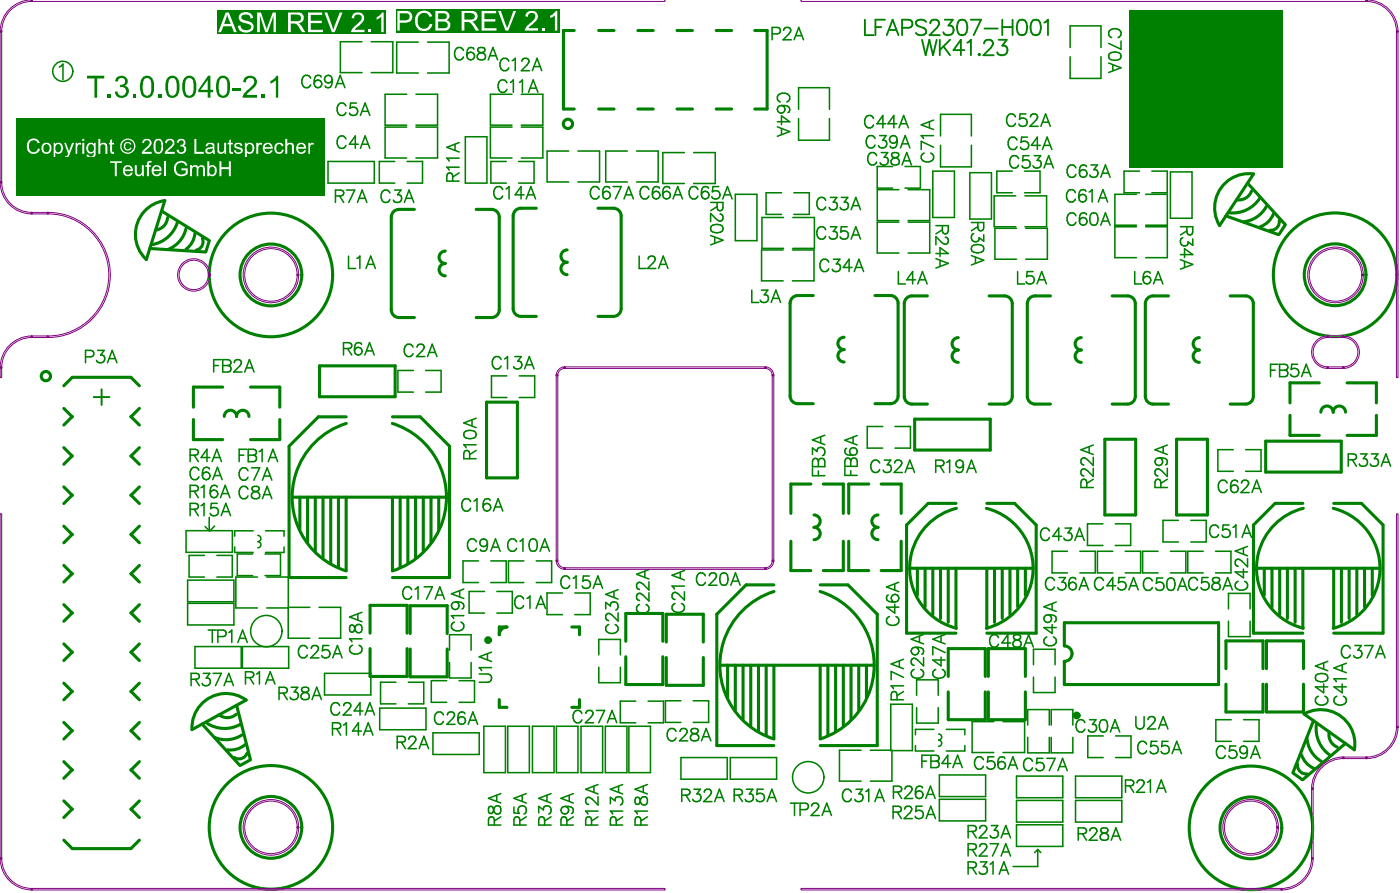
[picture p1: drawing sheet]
<svg xmlns="http://www.w3.org/2000/svg" width="151mm" height="96mm" viewBox="0 0 151 96" stroke-linecap="round" stroke-linejoin="round" font-family="sans-serif">
<g fill="none" stroke="#008000" stroke-width=".33">
<path d="M61.9 3.3h-1.1v8.5h1.1M64.6 3.3h1.6M64.6 11.8h1.6M68.8 3.3h1.7M68.8 11.8h1.7M73 3.3h1.7M73 11.8h1.7M77.2 3.3h1.7M77.2 11.8h1.7M81.4 3.3h1.3v8.5h-1.3M134.6 19.8l4 4.4M135.2 18.8l-3.7 5.5"/>
<path d="M16.2 26.8l5.9 .4M17.4 22.8l5.2 3.1M17.8 21.6l-2 6.4M22.6 26l-.4 1.2M34.5 39.5h8.1v3.3h-8.1zM42.2 23.4v10M43 34.2h1.7M43 22.6h1.7M51.4 34.2h1.6M51.4 22.6h1.6M53.8 23.4v10M55.3 23.3v10"/>
<path d="M56.2 34.1h1.6M56.2 22.5h1.6M64.5 34.1h1.7M64.5 22.5h1.7M67 23.3v10M85.2 32.7v10M86 31.9h1.7M94.4 31.9h1.6M96.9 32.7v10M97.5 32.7v10M98.4 31.9h1.6M106.7 31.9h1.6"/>
<path d="M109.2 32.7v10M110.8 32.7v10M111.6 31.9h1.7M119.9 31.9h1.7M122.4 32.7v10M123.5 32.7v10M124.4 31.9h1.6M132.2 23.3l5.7 2M132.7 31.9h1.6M135.2 32.7v10M138.6 24.3l-.7 1M6.9 44l.9 1"/>
<path d="M6.9 41.6l.9-.9h6.3l.9 .9M6.9 48.3l.9 .9M6.9 52.5l.9 .9M6.9 56.7l.9 1M7.8 44.9l-.9 .9M7.8 49.2l-.9 .9M7.8 53.4l-.9 .9M7.8 57.6l-.9 .9M14.1 44.9l.9 .9M14.1 49.2l.9 .9M14.1 53.4l.9 .9M14.1 57.6l.9 .9"/>
<path d="M15 44l-.9 1M15 48.3l-.9 .9M15 52.5l-.9 .9M15 56.7l-.9 1M20.9 45.2v2.2h3.1M24 41.7h-3.1v2.2M27 41.7h3.2v2.2M30.2 45.2v2.2h-3.2M31.7 53.6h16.4M32.3 53.6v3.5M33.2 53.6v4.9M34 53.6v5.9"/>
<path d="M34.8 53.6v6.5M35.7 53.6v7.2M36.5 53.6v7.5M37.3 45h-3l-3.1 3.1v14.2h6.1M37.3 53.6v7.9M42.3 53.6v7.9M42.3 45h3l3.2 3.1v14.2h-6.2M43.2 53.6v7.5M44 53.6v7.2M44.8 53.6v6.5M45.7 53.6v5.9M46.5 53.6v4.9"/>
<path d="M47.3 53.6v3.5M52.5 43.4h3.3v8.1h-3.3zM85.3 58.4v3.1h2.2M86 43.5h1.7M87.5 52.2h-2.2v3.2M88.8 52.2h2.2v3.2M91 58.4v3.1h-2.2M91.5 58.4v3.1h2.2M93.7 52.2h-2.2v3.2M94.4 43.5h1.6M95 52.2h2.2v3.2M97.2 58.4v3.1h-2.2"/>
<path d="M98.4 43.6h1.6M98.6 45.2h8.2v3.3h-8.2zM103.1 54.3h-3l-2.3 2.3v11.7h5.3M106.4 54.3h3l2.4 2.3v11.7h-5.4M106.7 43.6h1.6M111.6 43.6h1.7M119.2 47.4h3.3v8.1h-3.3zM119.9 43.6h1.7M124.4 43.6h1.6M126.9 47.4h3.3v8.1h-3.3zM132.7 43.6h1.6M136.5 47.6h8.2v3.3h-8.2z"/>
<path d="M139.1 44.8v2.2h3.2M140.5 54.3h-3l-2.3 2.3v11.7h5.3M142.3 41.3h-3.2v2.2M143.8 54.3h3l2.4 2.3v11.7h-5.4M145.3 41.3h3.1v2.2M148.4 44.8v2.2h-3.1M6.9 61l.9 .9M6.9 65.2l.9 .9M6.9 69.4l.9 1M6.9 73.7l.9 .9M6.9 77.9l.9 .9M7.8 61.9l-.9 .9"/>
<path d="M7.8 66.1l-.9 .9M7.8 70.3l-.9 .9M7.8 74.6l-.9 .9M7.8 78.8l-.9 .9M14.1 61.9l.9 .9M14.1 66.1l.9 .9M14.1 70.3l.9 .9M14.1 74.6l.9 .9M14.1 78.8l.9 .9M15 61l-.9 .9M15 65.2l-.9 .9M15 69.4l-.9 1"/>
<path d="M15 73.7l-.9 .9M15 77.9l-.9 .9M21.8 78.1l4 4.4M25.5 76.1l1.5 5.8M26.6 75.5l-5.9 3.2M39.9 68.3v-3h4v3M39.9 70v3h4v-3M44.2 68.3v-3h4v3M44.2 70v3h4v-3M53.8 75.5v.8h.9M54.7 67.6h-.9v.9M61.7 67.6h.8v.9"/>
<path d="M62.5 75.5v.8h-.8M67.5 70.8v3h4v-3M67.5 69.2v-3h4v3M71.9 69.2v-3h4v3M71.9 70.9v3h4v-3M77.8 71.7h16.5M78.5 71.7v3.5M79.3 71.7v4.9M80.1 71.7v5.9M81 71.7v6.5M81.8 71.7v7.2M82.6 71.7v7.5"/>
<path d="M83.5 63.1h-3l-3.2 3.1v14.2h6.2M83.5 71.7v7.9M88.5 71.7v7.9M88.5 63.1h3l3.1 3.1v14.2h-6.1M89.3 71.7v7.5M90.1 71.7v7.2M91 71.7v6.5M91.8 71.7v5.9M92.6 71.7v4.9M93.4 71.7v3.5M98.1 61.3h13.3M98.9 61.3v2.9"/>
<path d="M99.8 61.3v4.2M100.6 61.3v5M101.4 61.3v5.4M102.3 61.3v5.8M102.3 73v-3h4v3M102.3 74.6v3h4v-3M103.1 61.3v6.5M106.4 61.3v6.5M106.6 73v-3h4v3M106.6 74.6v3h4v-3M107.3 61.3v5.8M108.1 61.3v5.4"/>
<path d="M108.9 61.3v5M109.8 61.3v4.2M110.6 61.3v2.9M114.8 69.7v-2.5h16.6v6.6h-16.6v-2.5M132.2 72.1v-3h4v3M132.2 73.8v3h4v-3M135.5 61.3h13.3M136.4 61.3v2.9M136.6 72.1v-3h4v3M136.6 73.8v3h4v-3M137.2 61.3v4.2M138 61.3v5"/>
<path d="M138.8 61.3v5.4M139.7 61.3v5.8M140.5 61.3v6.5M140.6 77l5.5 3.9M141.7 77.7l-2.2 5.6M143.8 61.3v6.5M144.7 61.3v5.8M145.5 61.3v5.4M146.3 61.3v5M147.2 61.3v4.2M148 61.3v2.9M6.9 82.1l.9 1"/>
<path d="M6.9 86.4l.9 .9M6.9 90.6l.9 .9h6.3l.9-.9M7.8 83l-.9 .9M7.8 87.3l-.9 .9M14.1 83l.9 .9M14.1 87.3l.9 .9M15 82.1l-.9 1M15 86.4l-.9 .9M27 82l-1.1 .6M139.4 83.4l1.1 .7M145.1 80.2l-4.6 3.9"/>
</g>
<g fill="none" stroke="#008000" stroke-width=".17">
<path d="M35.4 17.4h5v2.3h-5zM39 4.5h-2.3v3.3h2.3M40 4.5h2.4v3.3h-2.4M42.6 17.4h-1.7v2.3h1.7M43.9 13.7h-2.4v3.3h2.4M43.9 10.2h-2.4v3.3h2.4M43.9 17.4h1.7v2.3h-1.7M44.9 13.7h2.3v3.3h-2.3M44.9 10.2h2.3v3.3h-2.3M45.1 4.5h-2.3v3.4h2.3M46.1 4.5h2.3v3.4h-2.3M50.2 14.7h2.3v5h-2.3z"/>
<path d="M54.6 17.4h-1.7v2.3h1.7M55.2 13.7h-2.3v3.3h2.3M55.2 10.2h-2.3v3.3h2.3M55.9 17.4h1.7v2.3h-1.7M56.2 13.7h2.3v3.3h-2.3M56.2 10.2h2.3v3.3h-2.3M61.3 16.3h-2.3v3.3h2.3M62.3 16.3h2.4v3.3h-2.4M67.7 16.3h-2.4v3.3h2.4M68.7 16.3h2.3v3.3h-2.3M73.8 16.5h-2.3v3.3h2.3M74.8 16.5h2.3v3.3h-2.3"/>
<path d="M86.1 11.8v-2.3h3.4v2.3M86.1 12.8v2.3h3.4v-2.3M96.3 18h-1.7v2.3h1.7M97.6 18h1.7v2.3h-1.7M100.6 18.5h2.3v5h-2.3zM101.4 14.7v-2.4h3.4v2.4M101.4 15.7v2.3h3.4v-2.3M104.6 18.6h2.3v5h-2.3zM109.2 18.5h-1.7v2.3h1.7M110.5 18.5h1.7v2.3h-1.7M115.4 5.1v-2.3h3.3v2.3M115.4 6.1v2.4h3.3v-2.4"/>
<path d="M122.9 18.5h-1.7v2.3h1.7M124.2 18.5h1.7v2.3h-1.7M126.2 18.5h2.4v5h-2.4zM44.6 40h-1.7v2.3h1.7M45.9 40h1.7v2.3h-1.7M79.3 21h2.3v5h-2.3zM84.3 20.8h-1.7v2.3h1.7M84.5 27h-2.4v3.3h2.4M84.5 23.5h-2.3v3.3h2.3M85.5 27h2.3v3.3h-2.3M85.5 23.5h2.3v3.3h-2.3M85.6 20.8h1.7v2.3h-1.7"/>
<path d="M96.9 20.5h-2.3v3.3h2.3M96.9 24h-2.3v3.3h2.3M97.9 20.5h2.4v3.3h-2.4M97.9 24h2.4v3.3h-2.4M109.5 21.1h-2.3v3.4h2.3M109.6 24.6h-2.3v3.4h2.3M110.5 21.1h2.4v3.4h-2.4M110.6 24.6h2.4v3.4h-2.4M122.6 21h-2.4v3.3h2.4M122.6 24.5h-2.4v3.3h2.4M123.6 21h2.3v3.3h-2.3M123.6 24.5h2.3v3.3h-2.3"/>
<path d="M20.1 57.2h5v2.4h-5zM22.1 59.9h-1.7v2.3h1.7M22.6 55.8v1.4l-.5-.4M23.1 56.7l-.5 .5M23.4 59.9h1.7v2.3h-1.7M25.3 59v.6h2M27.3 59.7h-1.7v2.4h1.7M27.3 57.2h-2v.6M28.6 59.7h1.7v2.4h-1.7M28.6 57.2h2v.6M30.6 59v.6h-2M54.7 40.5h-1.7v2.4h1.7"/>
<path d="M56 40.5h1.7v2.4h-1.7M95.2 46h-1.7v2.3h1.7M96.5 46h1.7v2.3h-1.7M115.1 59.5h-1.6v2.3h1.6M116.5 59.5h1.6v2.3h-1.6M118.9 56.5h-1.6v2.3h1.6M120 59.5h-1.6v2.3h1.6M120.3 56.5h1.6v2.3h-1.6M121.4 59.5h1.6v2.3h-1.6M124.9 59.5h-1.7v2.3h1.7M126.2 59.5h1.7v2.3h-1.7M127.1 56.1h-1.7v2.4h1.7"/>
<path d="M128.4 56.1h1.7v2.4h-1.7M129.8 59.5h-1.7v2.3h1.7M131.1 59.5h1.7v2.3h-1.7M133 48.5h-1.7v2.3h1.7M134.3 48.5h1.7v2.3h-1.7M20.2 62.6h5v2.3h-5zM20.2 65.1h5v2.3h-5zM21 69.7h5v2.4h-5zM26.1 69.7h5v2.4h-5zM27.8 62.2h-2.4v3.4h2.4M28.8 62.2h2.3v6.6h2.3M28.8 65.6h2.3"/>
<path d="M31.1 65.5h2.3M34.4 65.5h2.3v3.3h-2.3M35 72.6h5v2.4h-5zM41 76.4h4.9v2.3h-4.9zM42.7 73.6h-1.7v2.3h1.7M44 73.6h1.7v2.3h-1.7M46.7 79h5v2.4h-5zM48.2 73.4h-1.7v2.3h1.7M48.5 70.1v-1.6h2.3v1.6M48.5 71.5v1.6h2.3v-1.6M49.5 73.4h1.7v2.3h-1.7M51.6 60.5h-1.7v2.3h1.7"/>
<path d="M52.2 78.3h2.3v5h-2.3zM52.3 63.8h-1.7v2.3h1.7M52.9 60.5h1.7v2.3h-1.7M53.6 63.8h1.7v2.3h-1.7M54.8 78.3h2.3v5h-2.3zM56.5 60.5h-1.7v2.3h1.7M57.4 78.3h2.4v5h-2.4zM57.8 60.5h1.7v2.3h-1.7M60 78.3h2.3v5h-2.3zM60.7 64h-1.7v2.3h1.7M62 64h1.7v2.3h-1.7M62.7 78.3h2.3v5h-2.3z"/>
<path d="M64.6 70.6v-1.6h2.3v1.6M64.6 72v1.6h2.3v-1.6M65.3 78.3h2.3v5h-2.3zM67.8 78.3h2.4v5h-2.4zM68.6 75.6h-1.7v2.4h1.7M69.9 75.6h1.7v2.4h-1.7M73.4 75.6h-1.6v2.3h1.6M74.8 75.6h1.6v2.3h-1.6M96.1 76h2.3v5h-2.3zM98.9 75v-1.7h2.3v1.7M98.9 76.3v1.7h2.3v-1.7M100.7 78.7h-2v.5"/>
<path d="M102.1 78.7h2v.5M107.2 77.8h-2.4v3.4h2.4M108.2 77.8h2.3v3.4h-2.3M110.8 78.2v-1.7h2.4v1.7M110.8 79.5v1.7h2.4v-1.7M111.5 71.7v-1.7h2.3v1.7M111.5 73v1.7h2.3v-1.7M113.4 79.5v1.7h2.3v-1.7M113.4 78.2v-1.7h2.3v1.7M119 79.4h-1.7v2.3h1.7M120.3 79.4h1.7v2.3h-1.7M132.5 65.7v-1.7h2.3v1.7"/>
<path d="M132.5 67v1.7h2.3v-1.7M132.8 77.6h-1.7v2.4h1.7M134.1 77.6h1.7v2.4h-1.7M73.4 81.7h5v2.3h-5zM78.8 81.7h5v2.3h-5zM92.9 80.9h-2.4v3.3h2.4M93.9 80.9h2.3v3.3h-2.3M98.7 80.4v.6h2M101.3 83.6h5v2.3h-5zM101.3 86.2h5v2.3h-5zM104.1 80.4v.6h-2M109.6 83.7h5v2.3h-5z"/>
<path d="M109.6 86.3h5v2.4h-5zM109.6 89h5v2.3h-5zM111.9 91.6l-.3 .4M111.9 91.6l.4 .4M111.9 91.6v1.9h-2.6M116 83.7h5v2.3h-5zM116 86.3h5v2.4h-5z"/>
</g>
<path d="M10.1 42.8h1.7M11 42v1.7" fill="none" stroke="#008000" stroke-width=".21"/>
<path d="M121.8 1.1h16.5v17h-16.5z" fill-rule="evenodd" fill="#008000"/>
<g fill="none" stroke="#008000" stroke-width=".2">
<path d="M93.3 2.1v1.7h.9M94.4 2.9h.6M95.4 2.1h-1v1.7M95.6 3.8l.7-1.7 .6 1.7M95.9 3.2h.8M97.3 3h.7a.44 .44 0 0 0 .4-.4 .44 .44 0 0 0-.4-.5h-.7v1.7M99.4 4.3l.4 1.7 .4-1.7 .4 1.7 .4-1.7M99.9 2.4a.73 .73 0 0 0-1.1 0 .42 .42 0 0 0 .3 .4l.5 .2a.41 .41 0 0 1 .3 .3 .41 .41 0 0 1-.2 .4 .76 .76 0 0 1-.9-.1M100.3 2.5l.2-.3 .5-.1a.41 .41 0 0 1 .2 .7l-.9 1h1.1M101.4 4.3v1.7M101.8 5l.7 1M101.9 2.1h.9l-.5 .7a.54 .54 0 0 1 .6 .6 .54 .54 0 0 1-.8 .4l-.2-.1-.2-.2"/>
<path d="M102.5 4.3l-1.1 1.1M103.5 2.2a.54 .54 0 0 1 .7 .2 1.38 1.38 0 0 1-.1 1.3 .54 .54 0 0 1-.8-.2 1.38 1.38 0 0 1 .2-1.3zM104 5.4h-1.2l.8-1.1v1.7M104.3 4.6l.4-.3v1.7M104.7 2.1h1.1l-.8 1.7M105.6 5.8l.1 .1-.1 .1-.1-.1zM106.1 4.7l.2-.3 .5-.1a.41 .41 0 0 1 .2 .6l-.9 1.1h1.1M106.2 3.1h1.4M107.7 4.3h.9l-.5 .6a.54 .54 0 0 1 .6 .6 .54 .54 0 0 1-.8 .5l-.2-.1-.2-.3M108.1 2.9h1.1M108.1 2.1v1.7M109.2 2.1v1.7"/>
<path d="M109.9 2.2a.54 .54 0 0 1 .8 .2 1.38 1.38 0 0 1-.2 1.3 .54 .54 0 0 1-.8-.2 1.38 1.38 0 0 1 .2-1.3zM111.4 2.2a.54 .54 0 0 1 .8 .2 1.38 1.38 0 0 1-.2 1.3 .54 .54 0 0 1-.8-.2 1.38 1.38 0 0 1 .2-1.3zM112.6 2.4l.4-.3v1.7"/>
</g>
<path d="M6.4 7.2l.4-.3v1.7" fill="none" stroke="#008000" stroke-width=".17"/>
<path d="M42.7 1h17.6v2.5h-17.6z" fill-rule="evenodd" fill="#008000"/>
<g fill="#fff">
<path d="M45.1 1.3a.92 .92 0 0 1 1.5 .5h-.3a.68 .68 0 0 0-.8-.4 .68 .68 0 0 0-.4 .9 .67 .67 0 0 0 .5 .8 .67 .67 0 0 0 .8-.5l.2 .1a.96 .96 0 0 1-1.2 .6 .96 .96 0 0 1-.6-1.1l.1-.6z"/>
<path d="M51.9 1.2h1.6v.2h-1.3v.7h1.2v.2h-1.2v.7h1.3v.3h-1.6z"/>
<path d="M53.7 1.2h.3l.7 1.9 .7-1.9h.3l-.9 2.1h-.3z"/>
<path d="M56.8 1.3h.1a.67 .67 0 0 1 .8-.1 .67 .67 0 0 1 .3 .8l-.3 .4-.7 .6h1v.3h-1.4l.2-.5 .4-.3a1 1 0 0 0 .5-.9 .42 .42 0 0 0-.4-.2 .42 .42 0 0 0-.4 .4h-.2z"/>
<path d="M58.5 3h.2v.3h-.2z"/>
<path d="M59.3 1.7l.3-.1 .3-.4h.2v2.1h-.3v-1.7l-.4 .3z"/>
<path d="M43.1 1.4v.8h.6a.39 .39 0 0 0 .5-.4 .39 .39 0 0 0-.5-.4zM42.9 1.2h.8a.65 .65 0 0 1 .8 .7 .65 .65 0 0 1-.8 .6h-.6v.8h-.2z"/>
<path d="M47.3 1.4v.7h.5a.33 .33 0 0 0 .4-.3 .33 .33 0 0 0-.4-.4zM47.3 2.3v.7h.5a.38 .38 0 0 0 .5-.3 .38 .38 0 0 0-.5-.4zM47 1.2h.8a.54 .54 0 0 1 .6 .3 .54 .54 0 0 1-.2 .7 .58 .58 0 0 1 .3 .7 .58 .58 0 0 1-.7 .4h-.8z"/>
<path d="M50.1 1.4v.7h.6a.38 .38 0 0 0 .5-.3 .38 .38 0 0 0-.4-.4zM49.8 1.2h1a.58 .58 0 0 1 .7 .5 .58 .58 0 0 1-.6 .6l.2 .2 .6 .8h-.4l-.2-.4a.87 .87 0 0 0-.6-.5h-.4v.9h-.3z"/>
</g>
<path d="M23.4 1.1h18.2v2.6h-18.2z" fill-rule="evenodd" fill="#008000"/>
<g fill="#fff">
<path d="M26 1.4h.1a.79 .79 0 0 1 1.2 .5l-.3 .1a.54 .54 0 0 0-.4-.4 .54 .54 0 0 0-.5 .1 .34 .34 0 0 0 .4 .5h.2a.71 .71 0 0 1 .6 .8 .94 .94 0 0 1-1.6 0v-.2l.3-.1a.59 .59 0 0 0 .8 .5 .35 .35 0 0 0 .3-.4 .35 .35 0 0 0-.4-.3h-.2a.6 .6 0 0 1-.7-.3 .6 .6 0 0 1 .2-.7z"/>
<path d="M27.7 1.4h.4l.7 1.8 .6-1.8h.4v2.1h-.3v-1.8l-.6 1.8h-.3l-.6-1.9v1.9h-.3z"/>
<path d="M33.2 1.4h1.5v.2h-1.2v.6h1.2v.3h-1.2v.7h1.3v.3h-1.6z"/>
<path d="M35 1.4h.3l.7 1.9 .6-1.9h.3l-.8 2.1h-.3z"/>
<path d="M38.1 1.5h.1a.66 .66 0 0 1 .9 0 .66 .66 0 0 1 0 1l-.9 .7h1.1v.3h-1.4a1.63 1.63 0 0 1 .7-1 .59 .59 0 0 0 .2-.9 .42 .42 0 0 0-.6 .4l-.3-.1z"/>
<path d="M39.7 3.2h.3v.3h-.3z"/>
<path d="M40.7 1.8l.2-.1 .3-.3h.2v2.1h-.3v-1.7l-.5 .3z"/>
<path d="M24.5 1.6l-.3 1h.7zM24.3 1.4h.4l.8 2.1h-.3l-.2-.7h-.9l-.3 .7h-.3z"/>
<path d="M31.4 1.6v.7h.6a.37 .37 0 0 0 .5-.4 .37 .37 0 0 0-.5-.3zM31.1 1.4h.9a.58 .58 0 0 1 .8 .4 .58 .58 0 0 1-.6 .7l.3 .3 .4 .7h-.3l-.3-.5a.7 .7 0 0 0-.6-.5h-.3v1h-.3z"/>
</g>
<path d="M1.8 12.8h33.2v4.2h-33.2z" fill-rule="evenodd" fill="#008000"/>
<g fill="#fff">
<path d="M3.1 15.1a.69 .69 0 0 1 1.2 .3h-.2a.51 .51 0 0 0-.7-.2 .51 .51 0 0 0-.3 .7 .49 .49 0 0 0 .5 .5 .49 .49 0 0 0 .5-.4l.2 .1a.74 .74 0 0 1-.9 .5 .74 .74 0 0 1-.5-1z"/>
<path d="M6.9 15.4h.2l.3 .9 .4-.9h.2l-.5 1.3a.32 .32 0 0 1-.1 .3 .32 .32 0 0 1-.4 0v-.2h.2l.2-.2z"/>
<path d="M8.2 15.4h.1v.2l.2-.2h.2v.2a.27 .27 0 0 0-.3 .1 .27 .27 0 0 0-.1 .3v.6h-.1z"/>
<path d="M10.6 15h.2v.5a.44 .44 0 0 1 .5-.1 .44 .44 0 0 1 .3 .4v.8h-.2v-.8a.28 .28 0 0 0-.4-.2 .28 .28 0 0 0-.2 .4v.6h-.2z"/>
<path d="M11.9 15.1l.2-.1v.4h.2v.2h-.2v.7l.1 .1h.1v.2a.32 .32 0 0 1-.4-.3v-.7h-.2v-.2h.2z"/>
<path d="M15.5 15.1l.1-.1a.49 .49 0 0 1 .7 .2 .49 .49 0 0 1-.3 .7l-.4 .5h.8v.2l-1.1-.1a1.19 1.19 0 0 1 .7-.8 .34 .34 0 0 0 .1-.3 .34 .34 0 0 0-.3-.3l-.2 .1-.1 .2h-.2z"/>
<path d="M18 15.1a.5 .5 0 0 1 .8 .1 .5 .5 0 0 1-.3 .7l-.5 .5h.8v.2h-1l.1-.3 .4-.4a.59 .59 0 0 0 .3-.7 .33 .33 0 0 0-.4-.1 .33 .33 0 0 0-.2 .3h-.2z"/>
<path d="M19.3 15a.44 .44 0 0 1 .6 .1 .44 .44 0 0 1-.1 .6 .47 .47 0 0 1 .2 .7 .47 .47 0 0 1-.6 .1l-.3-.2v-.1l.1-.1a.32 .32 0 0 0 .4 .3 .32 .32 0 0 0 .3-.3 .32 .32 0 0 0-.5-.3v-.1a.28 .28 0 0 0 .4-.3 .28 .28 0 0 0-.3-.3l-.2 .1v.2h-.2z"/>
<path d="M21 15h.2v1.4h.8v.2h-1z"/>
<path d="M23.5 15.4h.1v.6a.29 .29 0 0 0 .3 .4 .29 .29 0 0 0 .3-.4v-.6h.2v1.2h-.2v-.2a.41 .41 0 0 1-.5 .2 .41 .41 0 0 1-.2-.5z"/>
<path d="M24.7 15.1l.2-.1v.4h.2v.2h-.2v.7l.1 .1h.1v.2a.29 .29 0 0 1-.3 0 .29 .29 0 0 1-.1-.3v-.7h-.1v-.2h.1z"/>
<path d="M25.4 15.4h.1a.56 .56 0 0 1 .7 .3h-.2a.26 .26 0 0 0-.3-.2 .26 .26 0 0 0-.3 .2l.3 .2a.38 .38 0 0 1 .4 .2 .38 .38 0 0 1-.1 .4h-.1a.47 .47 0 0 1-.7-.3h.2a.31 .31 0 0 0 .3 .2 .31 .31 0 0 0 .3-.2l-.3-.2a.32 .32 0 0 1-.4-.1 .32 .32 0 0 1 .1-.5z"/>
<path d="M27.6 15.4h.3v.2l.1-.2h.2h.1l-.1 .2a.25 .25 0 0 0-.3 0 .25 .25 0 0 0 0 .3v.7h-.3z"/>
<path d="M29.7 15.5a.52 .52 0 0 1 .9 .2l-.2 .1a.32 .32 0 0 0-.4-.2 .32 .32 0 0 0-.2 .4 .3 .3 0 0 0 .2 .4 .3 .3 0 0 0 .4-.3l.2 .1a.53 .53 0 0 1-.7 .4 .53 .53 0 0 1-.3-.7z"/>
<path d="M30.8 15h.2v.5a.4 .4 0 0 1 .5-.1 .4 .4 0 0 1 .2 .4v.8h-.2v-.8a.25 .25 0 0 0-.2-.2 .25 .25 0 0 0-.3 .1v.9h-.2z"/>
<path d="M33.3 15.4h.1v.2l.2-.2h.2v.2a.27 .27 0 0 0-.3 .1 .27 .27 0 0 0-.1 .3v.6h-.1z"/>
<path d="M4.7 15.7a.43 .43 0 0 0 0 .5 .43 .43 0 0 0 .5 .2v-.1a.47 .47 0 0 0 .1-.5 .47 .47 0 0 0-.4-.3zM4.4 16a.6 .6 0 0 1 1.2 0 .6 .6 0 0 1-1.2 0z"/>
<path d="M5.8 15.4h.2v.2a.48 .48 0 0 1 .6-.1 .48 .48 0 0 1 .2 .6 .48 .48 0 0 1-.3 .4 .48 .48 0 0 1-.5 0v.5h-.2zM6.1 15.6a.53 .53 0 0 0 .1 .8 .46 .46 0 0 0 .3-.7l-.2-.2z"/>
<path d="M8.9 15h.2v.2h-.2zM8.9 15.4h.2v1.2h-.2z"/>
<path d="M9.6 15.6v.1a.38 .38 0 0 0 0 .6 .38 .38 0 0 0 .5 0 .47 .47 0 0 0-.3-.8zM9.6 15.4h.4l.1 .1v-.1h.2v1a.5 .5 0 0 1-.4 .6 .5 .5 0 0 1-.6-.3h.3a.3 .3 0 0 0 .3 .2 .3 .3 0 0 0 .2-.4v-.1a.5 .5 0 0 1-.6 0 .5 .5 0 0 1-.2-.6z"/>
<path d="M13.5 15.4a.43 .43 0 0 1 .7 .2h-.2a.26 .26 0 0 0-.3-.1 .26 .26 0 0 0-.2 .2v.1a.28 .28 0 0 0 .2 .3 .28 .28 0 0 0 .3-.2l.2 .1a.47 .47 0 0 1-.7 .1 .47 .47 0 0 1 0-.7zM13.1 15.8a.7 .7 0 0 0 1.4 0 .7 .7 0 0 0-1.4 0zM13 15.8a.82 .82 0 0 1 1.6 0 .82 .82 0 0 1-1.6 0z"/>
<path d="M16.9 15.2a1.29 1.29 0 0 0-.1 1.1 .29 .29 0 0 0 .4 .1 .29 .29 0 0 0 .2-.4v-.2a.62 .62 0 0 0-.2-.6zM16.8 15a.58 .58 0 0 1 .7 .2 .58 .58 0 0 1 .1 .6 .53 .53 0 0 1-.4 .8 .53 .53 0 0 1-.6-.6v-.3a.77 .77 0 0 1 .2-.7z"/>
<path d="M22.4 16.1a.24 .24 0 0 0 .1 .3 .24 .24 0 0 0 .4-.1v-.1a.12 .12 0 0 0 0-.2 .12 .12 0 0 0-.2 0zM22.4 15.4h.1a.43 .43 0 0 1 .6 .3l.1 .9h-.2l-.1-.2a.44 .44 0 0 1-.5 .2 .44 .44 0 0 1-.3-.5l.3-.2 .5-.1a.22 .22 0 0 0-.1-.2 .22 .22 0 0 0-.2 0h-.2v.2l-.3-.1z"/>
<path d="M26.4 15.4h.2v.2a.49 .49 0 0 1 .6-.1 .49 .49 0 0 1 .2 .5 .49 .49 0 0 1-.2 .5 .49 .49 0 0 1-.6 0v.5h-.2zM26.8 15.6l-.1 .1a.44 .44 0 0 0-.1 .4 .44 .44 0 0 0 .4 .3 .5 .5 0 0 0 .2-.4 .5 .5 0 0 0-.3-.5z"/>
<path d="M28.6 15.7v.2h.6a.34 .34 0 0 0-.2-.3 .34 .34 0 0 0-.4 .1zM28.5 15.5h.1a.56 .56 0 0 1 .6 0 .56 .56 0 0 1 .2 .5h-.9a.35 .35 0 0 0 .3 .4 .35 .35 0 0 0 .4-.2h.2a.56 .56 0 0 1-.8 .4 .56 .56 0 0 1-.2-.9z"/>
<path d="M32.2 15.7v.2h.6a.33 .33 0 0 0-.2-.4 .33 .33 0 0 0-.4 .2zM32.1 15.5l.2-.1a.56 .56 0 0 1 .7 .6h-.9a.37 .37 0 0 0 .2 .4 .37 .37 0 0 0 .4-.1l.1-.1h.2a.57 .57 0 0 1-.8 .3 .57 .57 0 0 1-.2-.8z"/>
</g>
<path d="M1.8 17h33.2v4.1h-33.2z" fill-rule="evenodd" fill="#008000"/>
<g fill="#fff">
<path d="M11.9 17.4h1.2v.2h-.5v1.4h-.2v-1.4h-.5z"/>
<path d="M14.5 17.8h.3v.7a.29 .29 0 0 0 .2 .3 .29 .29 0 0 0 .3-.3v-.7h.2v1.2h-.2v-.2a.44 .44 0 0 1-.5 .2 .44 .44 0 0 1-.3-.5z"/>
<path d="M16 17.4h.3v.2l-.1-.1a.18 .18 0 0 0-.2 .1 .18 .18 0 0 0 .1 .2h.2v.2h-.2v1h-.3v-1h-.1v-.2h.1v-.2z"/>
<path d="M17.7 17.4h.2v1.6h-.2z"/>
<path d="M19.1 17.5a.67 .67 0 0 1 1.1 .3l-.2 .1a.57 .57 0 0 0-.8-.3 .57 .57 0 0 0-.2 .8 .6 .6 0 0 0 .9 .3h.1v-.3h-.4v-.2h.6v.5a.87 .87 0 0 1-1.2 .1 .87 .87 0 0 1 .1-1.3z"/>
<path d="M20.5 17.8h.2v.2a.42 .42 0 0 1 .7 0 .39 .39 0 0 1 .4-.2 .39 .39 0 0 1 .3 .4v.8h-.2v-.8a.26 .26 0 0 0-.3-.2 .26 .26 0 0 0-.2 .3v.7h-.2v-.8a.26 .26 0 0 0-.3-.2 .26 .26 0 0 0-.2 .3v.7h-.2z"/>
<path d="M23.7 17.4h.2v.6h.8v-.6h.2v1.6h-.2v-.8h-.8v.8h-.2z"/>
<path d="M13.5 18.1v.2h.6a.34 .34 0 0 0-.2-.3 .34 .34 0 0 0-.4 .1zM13.4 17.9a.56 .56 0 0 1 .6 0 .56 .56 0 0 1 .3 .6h-.9a.35 .35 0 0 0 .3 .3 .35 .35 0 0 0 .4-.2h.2a.57 .57 0 0 1-.8 .3 .57 .57 0 0 1-.1-.8z"/>
<path d="M16.7 18l-.1 .3h.6a.32 .32 0 0 0-.5-.3zM16.6 17.9l.1-.1a.56 .56 0 0 1 .7 .7h-.8a.33 .33 0 0 0 .2 .3 .33 .33 0 0 0 .4-.2h.2a.57 .57 0 0 1-.9 .3 .57 .57 0 0 1 .1-1z"/>
<path d="M22.7 18a.54 .54 0 0 0 .1 .8 .42 .42 0 0 0 .4-.6l-.2-.2zM22.4 17.4h.2v.5a.5 .5 0 0 1 .6 0 .5 .5 0 0 1 .2 .6 .45 .45 0 0 1-.3 .5 .45 .45 0 0 1-.5-.2v.2h-.2z"/>
</g>
<g fill="#008000">
<path d="M9.4 8.2h1.8v.3h-.7v2h-.3v-2h-.8z"/>
<path d="M11.6 10.2h.4v.3h-.4z"/>
<path d="M12.6 8.3a.71 .71 0 0 1 .8-.1 .71 .71 0 0 1 .4 .7l-.3 .4a.66 .66 0 0 1 .4 .7 .66 .66 0 0 1-.5 .5 .75 .75 0 0 1-1-.6h.2a.48 .48 0 0 0 .6 .4 .48 .48 0 0 0 .4-.6 .48 .48 0 0 0-.7-.3l.1-.3a.39 .39 0 0 0 .5-.2 .39 .39 0 0 0-.3-.5 .39 .39 0 0 0-.5 .4h-.3z"/>
<path d="M14.4 10.2h.3v.3h-.3z"/>
<path d="M17.1 10.2h.3v.3h-.3z"/>
<path d="M25.1 9.5h.9v.3h-.9z"/>
<path d="M26.5 8.3h.1a.7 .7 0 0 1 .9 .1 .7 .7 0 0 1 .1 .9l-1 .9h1.1v.3h-1.5v-.1a1.18 1.18 0 0 1 .6-.8 .87 .87 0 0 0 .6-1 .48 .48 0 0 0-.6-.2 .48 .48 0 0 0-.3 .5l-.3-.1 .1-.3z"/>
<path d="M28.2 10.2h.3v.3h-.3z"/>
<path d="M29.2 8.7l.4-.2 .2-.3h.2v2.3h-.2v-1.8l-.6 .3z"/>
<path d="M15.6 8.5l-.2 .3v.6a1.08 1.08 0 0 0 .3 .9 .56 .56 0 0 0 .6-.7v-.1a.99 .99 0 0 0-.3-1.1zM15.5 8.3a.8 .8 0 0 1 1.1 .7v.4a.89 .89 0 0 1-.6 1.1 .74 .74 0 0 1-.9-.8 1.71 1.71 0 0 1 .4-1.4z"/>
<path d="M18.3 8.5l-.2 .5v.5a.77 .77 0 0 0 .4 .8 .61 .61 0 0 0 .6-.7v-.2a.74 .74 0 0 0-.5-1zM18.2 8.3a.85 .85 0 0 1 1.2 .9v.2a.99 .99 0 0 1-.6 1.1 .68 .68 0 0 1-.9-.6l-.1-.3a1.47 1.47 0 0 1 .4-1.3z"/>
<path d="M20.2 8.5a1.82 1.82 0 0 0 0 1.7 .49 .49 0 0 0 .5 0 .49 .49 0 0 0 .2-.5v-.3a.79 .79 0 0 0-.4-1zM20 8.3a.81 .81 0 0 1 .9 0 .81 .81 0 0 1 .3 .8v.3a.92 .92 0 0 1-.6 1.1 .71 .71 0 0 1-.9-.6v-.3a1.7 1.7 0 0 1 .3-1.3z"/>
<path d="M22.4 8.6l-.8 1.1h.8zM22.4 8.2h.3v1.5h.3v.2h-.3v.6h-.3v-.6h-1v-.2z"/>
<path d="M23.8 8.5l-.1 .2-.1 .7a1.08 1.08 0 0 0 .3 .9 .56 .56 0 0 0 .6-.7v-.1a1.23 1.23 0 0 0-.2-1zM23.7 8.3a.8 .8 0 0 1 1.1 .7v.4a.92 .92 0 0 1-.6 1.1 .7 .7 0 0 1-.9-.7v-.1a1.71 1.71 0 0 1 .4-1.4z"/>
</g>
<g fill="none" stroke="#008000" stroke-width=".17">
<path d="M33.5 8.4a.49 .49 0 0 0-.6-.3 .49 .49 0 0 0-.3 .5 .58 .58 0 0 0 .1 .7 .58 .58 0 0 0 .6 .1l.2-.3M34.6 8.3a.39 .39 0 0 0-.5-.1l-.2 .2v.6M35.8 8.6a.63 .63 0 0 1-.5 .9l-.2-.1v-.1M36.2 9.5l.5-1.4 .5 1.4M36.4 9h.6M37.3 11.4a.49 .49 0 0 0-.5-.3 .49 .49 0 0 0-.4 .5 .58 .58 0 0 0 .1 .7 .58 .58 0 0 0 .6 .1l.2-.3M37.3 15a.49 .49 0 0 0-.5-.3 .49 .49 0 0 0-.4 .5 .58 .58 0 0 0 .1 .6 .58 .58 0 0 0 .6 .1l.2-.2M38.4 11.1h-.6l-.1 .6a.47 .47 0 0 1 .8 0 .47 .47 0 0 1-.1 .7 .47 .47 0 0 1-.7-.2M38.6 15.6h-.9l.6-.9v1.3M38.9 12.4l.5-1.3 .5 1.3M38.9 16l.5-1.3 .5 1.3M39.1 12h.6"/>
<path d="M39.1 15.6h.6M48.8 19.5v-.7a.31 .31 0 0 0-.5 0l-.1 .7h1.3M49.1 15.6v.6M49.5 18.6l-.7 .5M49.5 18h-1.3l.2 .3M49.5 17.1h-1.3l.2 .3M49.5 15.4l-1.3 .5 1.3 .5M50 5.4a.49 .49 0 0 0-.6-.3 .49 .49 0 0 0-.4 .5 .58 .58 0 0 0 .2 .7 .58 .58 0 0 0 .6 .1l.2-.3M51.1 5.3a.39 .39 0 0 0-.6-.1l-.1 .2v.6M51.6 5.2a.27 .27 0 0 0 .1 .4 .55 .55 0 0 1 .7 .6 .44 .44 0 0 1-.6 .3 .44 .44 0 0 1-.3-.6l.2-.1a.57 .57 0 0 0 .6-.5 .5 .5 0 0 0-.7-.1zM52.7 6.5l.5-1.4 .5 1.4M52.8 6h.7"/>
<path d="M54.7 8.9a.49 .49 0 0 0-.6-.3 .49 .49 0 0 0-.4 .5 .58 .58 0 0 0 .1 .7 .58 .58 0 0 0 .7 .1l.2-.3M54.9 6.6a.49 .49 0 0 0-.6-.3 .49 .49 0 0 0-.4 .5 .58 .58 0 0 0 .2 .6 .58 .58 0 0 0 .6 .2l.2-.3M55 8.9l.4-.3v1.4M55.3 6.5l.3-.2v1.3M56 8.9l.3-.3v1.4M56.3 6.6l.1-.2 .1-.1 .4 .1a.3 .3 0 0 1 .1 .4l-.8 .8h.9M57 10l.5-1.4 .5 1.4M57.2 9.5h.6M57.4 7.6l.5-1.3 .5 1.3M57.6 7.2h.6M83.3 3.7h.5a.35 .35 0 0 0 .4-.4 .35 .35 0 0 0-.4-.3h-.5v1.3M83.8 13.1h1.4l-.9-.6v.9"/>
<path d="M83.8 13.7l1.4 .5-1.4 .5M84.2 11a.49 .49 0 0 1-.4-.6 .49 .49 0 0 1 .5-.3 .58 .58 0 0 1 .7 .1 .58 .58 0 0 1 .1 .6l-.2 .2M84.3 11.4a.63 .63 0 0 1 .9 .5l-.1 .2h-.1M84.3 13.9v.6M84.5 3.3l.1-.2 .2-.1h.4a.3 .3 0 0 1 0 .5l-.7 .8h.8M85.6 4.3l.5-1.3 .6 1.3M85.8 3.8h.7M94.2 12.8a.49 .49 0 0 0-.6-.3 .49 .49 0 0 0-.3 .5 .58 .58 0 0 0 .1 .6 .58 .58 0 0 0 .6 .1l.2-.2M94.4 14.9a.49 .49 0 0 0-.6-.3 .49 .49 0 0 0-.4 .5 .58 .58 0 0 0 .1 .7 .58 .58 0 0 0 .7 .1l.2-.3M94.5 16.8a.49 .49 0 0 0-.5-.3 .49 .49 0 0 0-.4 .5 .58 .58 0 0 0 .1 .6 .58 .58 0 0 0 .6 .1l.2-.2M94.9 14.6h.7l-.4 .5a.43 .43 0 0 1 .4 .5 .43 .43 0 0 1-.5 .4l-.2-.1-.2-.2M95 16.5h.7l-.3 .5a.43 .43 0 0 1 .4 .5 .43 .43 0 0 1-.6 .3l-.2-.1-.1-.2"/>
<path d="M95.5 13.3h-.9l.6-.8v1.3M96.2 16.5a.27 .27 0 0 0 .2 .5 .55 .55 0 0 1 .6 .5 .44 .44 0 0 1-.6 .3 .44 .44 0 0 1-.2-.6l.1-.1a.57 .57 0 0 0 .6-.5 .5 .5 0 0 0-.7-.1zM96.7 13.3h-.9l.6-.8v1.3M96.8 15.1a.63 .63 0 0 1-.6 .9l-.1-.1-.1-.1M97 13.8l.5-1.3 .5 1.3M97.1 16l.5-1.4 .5 1.4M97.1 13.3h.7M97.3 17.8l.5-1.3 .5 1.3M97.3 15.5h.6M97.5 17.3h.6M99.7 16.5a.49 .49 0 0 0-.3 .6 .49 .49 0 0 0 .5 .4 .58 .58 0 0 0 .6-.2 .58 .58 0 0 0 .1-.6l-.2-.2M100.2 13.1v.7"/>
<path d="M100.7 15.9l-1.3-.7v.9M100.7 14.6h-1.3l.2 .3M100.7 13l-1.3 .5 1.3 .5M109.5 12.6a.49 .49 0 0 0-.5-.3 .49 .49 0 0 0-.4 .5 .58 .58 0 0 0 .1 .6 .58 .58 0 0 0 .6 .2l.2-.3M109.7 15.1a.49 .49 0 0 0-.6-.3 .49 .49 0 0 0-.4 .5 .58 .58 0 0 0 .2 .6 .58 .58 0 0 0 .6 .2l.2-.3M109.8 17.1a.49 .49 0 0 0-.5-.3 .49 .49 0 0 0-.4 .5 .58 .58 0 0 0 .1 .6 .58 .58 0 0 0 .7 .2l.1-.3M110.6 12.3h-.6v.6a.47 .47 0 0 1 .7 0 .47 .47 0 0 1-.1 .7 .47 .47 0 0 1-.7-.2M110.8 14.8h-.6l-.1 .6a.47 .47 0 0 1 .7 0 .47 .47 0 0 1-.1 .7 .47 .47 0 0 1-.6-.2M111 16.8h-.7v.6a.47 .47 0 0 1 .7 0 .47 .47 0 0 1-.1 .7 .47 .47 0 0 1-.7-.2M111.1 12.6l.1-.2 .2-.1 .4 .1a.3 .3 0 0 1 0 .4l-.7 .8h.9M111.5 16.8h.7l-.3 .5a.43 .43 0 0 1 .4 .5 .43 .43 0 0 1-.6 .3h-.2l-.1-.2M112.2 15.7h-1l.7-.9v1.3"/>
<path d="M112.3 13.6l.5-1.3 .5 1.3M112.4 16.1l.5-1.3 .5 1.3M112.4 13.2h.7M112.6 18.1l.5-1.3 .5 1.3M112.6 15.7h.6M112.8 17.7h.6M116 18.1a.49 .49 0 0 0-.5-.3 .49 .49 0 0 0-.4 .5 .58 .58 0 0 0 .1 .6 .58 .58 0 0 0 .6 .2l.2-.3M117.2 18a.39 .39 0 0 0-.6-.1l-.1 .1-.1 .7M117.7 17.8h.7l-.4 .5a.43 .43 0 0 1 .4 .5 .43 .43 0 0 1-.6 .3h-.1l-.2-.2M118.7 19.1l.5-1.3 .5 1.3M118.9 18.7h.6M119.6 6.8l1.3 .5-1.3 .5"/>
<path d="M119.6 5.8a1.03 1.03 0 0 1 1.2 0 .43 .43 0 0 1-.2 .6 1.1 1.1 0 0 1-1-.1v-.2zM119.9 4.1a.49 .49 0 0 1-.3-.6 .49 .49 0 0 1 .5-.4 .58 .58 0 0 1 .6 .1 .58 .58 0 0 1 .1 .7l-.2 .2M120 7v.6M120.9 4.4v.9l-1.3-.6M9.2 38.5h.6a.35 .35 0 0 0 .3-.4 .35 .35 0 0 0-.3-.3h-.6v1.3M10.5 37.8h.7l-.3 .5a.43 .43 0 0 1 .4 .5 .43 .43 0 0 1-.6 .3h-.2l-.1-.2M11.6 39.1l.5-1.3 .5 1.3M11.8 38.7h.6M23 39.4h.6M23.9 38.8h-.9v1.3M24 38.8l.8 .1a.31 .31 0 0 1 0 .5h-.2a.35 .35 0 0 1 .3 .4 .35 .35 0 0 1-.3 .3h-.6zM24 39.4h.6"/>
<path d="M25.3 39.1v-.2l.2-.1 .4 .1a.3 .3 0 0 1 .1 .4l-.8 .8h.9M26.6 39.7h.6M36.2 21.1h.7a.31 .31 0 0 0 0-.5l-.7-.1v1.3M36.6 21.1l.5 .7M37 37.6l.8-.1a.31 .31 0 0 0 0-.5h-.8v1.3M37.4 20.5h.9l-.7 1.3M37.5 37.6l.4 .7M37.6 27.6v1.4h.7M38.5 27.9l.3-.3v1.4M38.5 21.8l.6-1.3 .5 1.3M38.7 21.4h.7M39 37.1a.39 .39 0 0 0-.6-.1l-.1 .2-.1 .6"/>
<path d="M39.3 38.3l.6-1.3 .5 1.3M39.5 29l.5-1.4 .5 1.4M39.5 37.8h.7M39.7 28.5h.6M42.1 20.8a.49 .49 0 0 0-.6-.3 .49 .49 0 0 0-.4 .5 .58 .58 0 0 0 .1 .6 .58 .58 0 0 0 .7 .2l.2-.3M42.6 20.5h.7l-.4 .5a.43 .43 0 0 1 .4 .5 .43 .43 0 0 1-.6 .3h-.1l-.2-.2M43.6 21.8l.5-1.3 .5 1.3M43.8 21.4h.6M44.5 37.4a.49 .49 0 0 0-.5-.3 .49 .49 0 0 0-.4 .5 .58 .58 0 0 0 .1 .7 .58 .58 0 0 0 .7 .1l.1-.3M45 37.4v-.2l.2-.1 .4 .1a.3 .3 0 0 1 .1 .4l-.8 .9h.9M46.1 38.5l.5-1.4 .5 1.4M46.3 38h.6"/>
<path d="M54 38.8a.49 .49 0 0 0-.5-.3 .49 .49 0 0 0-.4 .5 .58 .58 0 0 0 .1 .6 .58 .58 0 0 0 .7 .1l.1-.2M54.2 20.4a.49 .49 0 0 0-.5-.3 .49 .49 0 0 0-.4 .5 .58 .58 0 0 0 .1 .7 .58 .58 0 0 0 .6 .1l.2-.3M54.4 38.7l.3-.2v1.3M54.6 20.4l.3-.3v1.4M55.5 38.5h.7l-.4 .5a.43 .43 0 0 1 .5 .5 .43 .43 0 0 1-.6 .3l-.2-.1-.1-.2M56.5 21h-.9l.6-.9v1.4M56.6 39.8l.5-1.3 .5 1.3M56.7 21.5l.6-1.4 .5 1.4M56.8 39.3h.6M56.9 21h.7M64.6 20.4a.49 .49 0 0 0-.5-.3 .49 .49 0 0 0-.4 .5 .58 .58 0 0 0 .1 .7 .58 .58 0 0 0 .6 .1l.2-.3M65.8 20.3a.39 .39 0 0 0-.6-.1l-.1 .2-.1 .6"/>
<path d="M66.1 20.1h.9l-.6 1.4M67.3 21.5l.5-1.4 .5 1.4M67.5 21h.6M68.9 27.6v1.4h.8M69.9 27.9l.1-.2 .2-.1 .3 .1a.3 .3 0 0 1 .1 .4l-.8 .9h.9M70 20.4a.49 .49 0 0 0-.6-.3 .49 .49 0 0 0-.4 .5 .58 .58 0 0 0 .2 .7 .58 .58 0 0 0 .6 .1l.2-.3M71 29l.5-1.4 .5 1.4M71.1 20.3a.39 .39 0 0 0-.6-.1l-.1 .2v.6M71.2 28.5h.6M72.2 20.3a.39 .39 0 0 0-.5-.1l-.2 .2v.6M72.6 21.5l.5-1.4 .5 1.4M72.8 21h.6"/>
<path d="M75.3 20.4a.49 .49 0 0 0-.6-.3 .49 .49 0 0 0-.4 .5 .58 .58 0 0 0 .1 .7 .58 .58 0 0 0 .7 .1l.2-.3M76.4 20.3a.39 .39 0 0 0-.6-.1l-.1 .2-.1 .6M76.6 21.8h1.4l-.1 .8a.31 .31 0 0 1-.5 0l-.1-.8M76.6 25.4l1.4 .5-1.4 .5M76.7 24.4a1.03 1.03 0 0 1 1.2 0 .43 .43 0 0 1-.2 .6 1.1 1.1 0 0 1-1-.1l-.1-.2zM77.1 25.6v.6M77.3 22.3l-.7 .4M77.5 20.1h-.6l-.1 .6a.47 .47 0 0 1 .7 0 .47 .47 0 0 1-.1 .7 .47 .47 0 0 1-.6-.2M77.7 23.1h.1l.2 .2-.1 .4a.3 .3 0 0 1-.4 .1l-.9-.8v.9M77.9 21.5l.6-1.4 .5 1.4M78.1 21h.7M81.1 31.3v1.3h.7"/>
<path d="M82.1 31.3h.7l-.4 .5a.43 .43 0 0 1 .5 .5 .43 .43 0 0 1-.6 .3h-.2l-.1-.2M83.2 32.6l.5-1.3 .5 1.3M83.4 32.2h.6M89 24.8a.49 .49 0 0 0-.5-.3 .49 .49 0 0 0-.4 .5 .58 .58 0 0 0 .1 .6 .58 .58 0 0 0 .7 .1l.1-.2M89 21.6a.49 .49 0 0 0-.5-.3 .49 .49 0 0 0-.4 .5 .58 .58 0 0 0 .1 .6 .58 .58 0 0 0 .7 .2l.1-.3M89.4 28.3a.49 .49 0 0 0-.6-.3 .49 .49 0 0 0-.4 .5 .58 .58 0 0 0 .2 .6 .58 .58 0 0 0 .6 .1l.2-.2M89.5 24.5h.7l-.3 .5a.43 .43 0 0 1 .4 .5 .43 .43 0 0 1-.6 .3l-.2-.1-.1-.2M89.5 21.3h.7l-.3 .5a.43 .43 0 0 1 .4 .5 .43 .43 0 0 1-.6 .3h-.2l-.1-.2M89.9 28h.7l-.4 .5a.43 .43 0 0 1 .5 .5 .43 .43 0 0 1-.6 .3l-.2-.1-.1-.2M90.7 21.3h.7l-.3 .5a.43 .43 0 0 1 .4 .5 .43 .43 0 0 1-.6 .3h-.2l-.1-.2M91.4 24.5h-.7v.5a.47 .47 0 0 1 .7 0 .47 .47 0 0 1-.1 .7 .47 .47 0 0 1-.7-.2M91.8 25.8l.5-1.3 .5 1.3"/>
<path d="M91.8 22.6l.5-1.3 .5 1.3M91.9 28.8h-1l.7-.8v1.3M92 25.3h.6M92 22.2h.6M92.1 29.3l.5-1.3 .5 1.3M92.3 28.8h.6M96.9 29.3v1.3h.7M98.7 30.2h-.9l.6-.9v1.3M99 30.6l.5-1.3 .5 1.3M99.2 30.2h.6M100.9 24.3h1.4l-.1 .8a.31 .31 0 0 1-.5 0l-.1-.8M100.9 27.3h1.4l-.9-.6v1"/>
<path d="M100.9 27.9l1.4 .5-1.4 .5M101.4 28.1v.6M101.6 24.8l-.7 .4M101.9 25.6h.2l.2 .2-.1 .4a.3 .3 0 0 1-.4 .1l-.9-.8v.9M104.8 24h1.3l-.1 .8a.31 .31 0 0 1-.5 0v-.8M104.8 27.6l1.3 .5-1.3 .5M104.8 26.6a1.03 1.03 0 0 1 1.2 0 .43 .43 0 0 1-.2 .6 1.1 1.1 0 0 1-1-.1v-.2zM105 25.2a.45 .45 0 0 0-.2 .7 .45 .45 0 0 0 .8-.1v-.2l.5 .4v-.7M105.2 27.8v.6M105.5 24.4l-.7 .5M109.8 29.3v1.3h.7M111.4 29.3h-.6l-.1 .6a.47 .47 0 0 1 .7-.1 .47 .47 0 0 1-.1 .8 .47 .47 0 0 1-.6-.2"/>
<path d="M111.8 30.6l.5-1.3 .6 1.3M112 30.2h.7M116 20.8a.49 .49 0 0 0-.6-.3 .49 .49 0 0 0-.4 .5 .58 .58 0 0 0 .2 .6 .58 .58 0 0 0 .6 .1l.2-.2M116 23.3a.49 .49 0 0 0-.5-.3 .49 .49 0 0 0-.4 .5 .58 .58 0 0 0 .1 .6 .58 .58 0 0 0 .6 .1l.2-.2M117.1 20.6a.39 .39 0 0 0-.6-.1l-.1 .2v.6M117.2 23.1a.39 .39 0 0 0-.6-.1l-.1 .2-.1 .6M117.5 20.7l.3-.2v1.3M117.7 23a.43 .43 0 0 1 .7 .2 1.1 1.1 0 0 1-.2 1 .43 .43 0 0 1-.6-.2 1.1 1.1 0 0 1 .1-1zM118.4 21.8l.5-1.3 .6 1.3M118.6 21.3h.7M118.7 24.3l.5-1.3 .5 1.3M118.9 23.8h.6"/>
<path d="M122.4 29.3v1.3h.7M124 29.5a.39 .39 0 0 0-.5-.1l-.2 .1v.7M124.4 30.6l.5-1.3 .5 1.3M124.6 30.2h.6M127.3 24.4h1.3v.8a.31 .31 0 0 1-.5 0l-.1-.8M127.3 27.5h1.3l-.8-.7v1M127.3 28l1.3 .5-1.3 .5M127.6 25.6a.45 .45 0 0 0-.2 .8 .45 .45 0 0 0 .7-.1v-.2l.5 .4v-.7M127.8 28.2v.6M128 24.9l-.7 .4M137 39.9h.5M137.8 39.3h-.8v1.3"/>
<path d="M138 39.3l.8 .1a.31 .31 0 0 1 0 .5h-.2a.35 .35 0 0 1 .3 .4 .35 .35 0 0 1-.3 .3h-.6zM138 39.9h.6M139.9 39.3h-.6v.6a.47 .47 0 0 1 .7-.1 .47 .47 0 0 1-.1 .8 .47 .47 0 0 1-.7-.2M20.5 49.1l.8-.1a.31 .31 0 0 0 0-.5h-.8v1.3M20.5 53l.8-.1a.31 .31 0 0 0 0-.5l-.8-.1v1.4M20.5 54.9h.8a.31 .31 0 0 0 0-.5l-.8-.1v1.3M20.9 53l.5 .7M20.9 54.9l.5 .7M20.9 49.1l.5 .7M21.5 50.7a.49 .49 0 0 0-.6-.3 .49 .49 0 0 0-.4 .5 .58 .58 0 0 0 .1 .6 .58 .58 0 0 0 .7 .2l.2-.3M21.7 52.6l.3-.3v1.4M21.7 54.5l.3-.2v1.3"/>
<path d="M22.6 50.6a.39 .39 0 0 0-.6-.1l-.1 .2-.1 .6M22.6 49.3h-.9l.6-.8v1.3M22.9 49.8l.5-1.3 .5 1.3M22.9 51.7l.6-1.3 .5 1.3M23.1 49.3h.6M23.1 51.3h.7M23.4 52.5a.39 .39 0 0 0-.5-.1l-.2 .2v.6M23.4 54.3h-.6l-.1 .6a.47 .47 0 0 1 .7-.1 .47 .47 0 0 1 0 .8 .47 .47 0 0 1-.7-.2M23.8 53.7l.5-1.4 .5 1.4M23.9 55.6l.5-1.3 .5 1.3M24 53.2h.6M24 55.2h.7"/>
<path d="M25.8 49.1h.5M26.4 40.1l.5-1.3 .5 1.3M26.6 48.5h-.8v1.3M26.7 50.8a.49 .49 0 0 0-.5-.3 .49 .49 0 0 0-.4 .5 .58 .58 0 0 0 .1 .6 .58 .58 0 0 0 .7 .1l.1-.2M26.7 52.8a.49 .49 0 0 0-.5-.3 .49 .49 0 0 0-.4 .5 .58 .58 0 0 0 .1 .6 .58 .58 0 0 0 .7 .1l.1-.2M26.8 48.5h.7a.31 .31 0 0 1 0 .5l-.2 .1a.35 .35 0 0 1 .4 .3 .35 .35 0 0 1-.4 .4h-.5zM26.8 49.1h.5M27.1 50.5h.9l-.6 1.3M27.2 52.5a.27 .27 0 0 0 .2 .5 .55 .55 0 0 1 .6 .5 .44 .44 0 0 1-.6 .3 .44 .44 0 0 1-.2-.6l.1-.1a.57 .57 0 0 0 .6-.5 .5 .5 0 0 0-.7-.1zM27.8 57.7a.33 .33 0 0 1 .3 .4 .33 .33 0 0 1-.3 .3 .33 .33 0 0 1 .3 .3 .33 .33 0 0 1-.3 .4M28 48.7l.3-.2v1.3M28.3 53.8l.5-1.3 .5 1.3"/>
<path d="M28.3 51.8l.5-1.3 .5 1.3M28.5 51.3h.6M28.5 53.3h.6M28.9 49.8l.5-1.3 .5 1.3M29.1 49.3h.7M50.1 46.6a1.03 1.03 0 0 1 1.2 0 .43 .43 0 0 1-.2 .6 1.1 1.1 0 0 1-1-.1l-.1-.2zM50.7 49.5l-.1-.8a.31 .31 0 0 0-.5 0l-.1 .8h1.3M50.8 54.1a.49 .49 0 0 0-.6-.3 .49 .49 0 0 0-.4 .5 .58 .58 0 0 0 .1 .6 .58 .58 0 0 0 .7 .2l.2-.3M50.9 45.3v.6M51.1 54l.3-.2v1.3M51.3 48.6l-.6 .4M51.3 48h-1.3l.3 .3"/>
<path d="M51.3 45.1l-1.3 .5 1.3 .5M51.4 58.4a.49 .49 0 0 0-.6-.3 .49 .49 0 0 0-.4 .5 .58 .58 0 0 0 .1 .7 .58 .58 0 0 0 .7 .1l.2-.3M52.6 58.6a.63 .63 0 0 1-.5 .9l-.2-.1-.1-.1M52.9 54a.39 .39 0 0 0-.6-.1l-.1 .1-.1 .7M52.9 59.5l.5-1.4 .5 1.4M53.1 59h.7M53.2 55.1l.5-1.3 .5 1.3M53.4 54.7h.6M55.7 58.4a.49 .49 0 0 0-.6-.3 .49 .49 0 0 0-.3 .5 .58 .58 0 0 0 .1 .7 .58 .58 0 0 0 .6 .1l.2-.3M56.1 58.4l.3-.3v1.4M57.2 58.2a.43 .43 0 0 1 .7 .2 1.1 1.1 0 0 1-.1 1 .43 .43 0 0 1-.7-.2 1.11 1.11 0 0 1 .1-1zM58.2 59.5l.6-1.4 .5 1.4"/>
<path d="M58.4 59h.7M87.6 50.5v.8h1.4M87.6 49v-.7l.5 .4a.43 .43 0 0 1 .5-.5 .43 .43 0 0 1 .4 .6l-.1 .2-.2 .1M87.8 49.5a.3 .3 0 0 1 .4 .1l.1 .2a.35 .35 0 0 1 .3-.4 .35 .35 0 0 1 .4 .4v.5h-1.4v-.5zM88.3 49.8v.5M88.3 50.8v.5M88.5 47.1v.7M89 46.9l-1.4 .5 1.4 .6M91.1 50.4v.9h1.3M91.2 49.5a.3 .3 0 0 1 .5 0l.1 .2a.35 .35 0 0 1 .3-.3 .35 .35 0 0 1 .3 .3v.6h-1.3v-.6zM91.3 48.3a.38 .38 0 0 0-.2 .4 .38 .38 0 0 0 .3 .3l.6 .1M91.8 49.7v.6"/>
<path d="M91.8 50.8v.5M92 47.2v.6M92.4 47l-1.3 .5 1.3 .5M94.9 49.9a.49 .49 0 0 0-.6-.3 .49 .49 0 0 0-.4 .5 .58 .58 0 0 0 .1 .7 .58 .58 0 0 0 .7 .1l.2-.3M95.4 49.6h.7l-.4 .5a.43 .43 0 0 1 .4 .5 .43 .43 0 0 1-.5 .4l-.2-.1-.2-.2M96.5 49.9l.1-.2 .1-.1 .4 .1a.3 .3 0 0 1 .1 .4l-.8 .9h.9M97.6 51l.5-1.4 .5 1.4M97.8 50.5h.6M100.9 50.3l.8-.1a.31 .31 0 0 0 0-.5l-.8-.1v1.4M101.4 50.3l.4 .7M102.1 49.9l.3-.3v1.4M103.9 50.1a.63 .63 0 0 1-.5 .9l-.2-.1-.1-.1"/>
<path d="M104.3 51l.5-1.4 .5 1.4M104.5 50.5h.6M113.2 57.3a.49 .49 0 0 0-.6-.3 .49 .49 0 0 0-.4 .5 .58 .58 0 0 0 .2 .6 .58 .58 0 0 0 .6 .1l.2-.2M114.5 57.8h-1l.7-.8v1.3M114.9 57h.7l-.4 .5a.43 .43 0 0 1 .4 .5 .43 .43 0 0 1-.5 .3l-.2-.1-.2-.2M115.9 58.3l.5-1.3 .5 1.3M116.1 57.8h.6M117.2 52.6l-.1-.8a.31 .31 0 0 0-.5 0v.8h1.3M117.5 48.2v.6M117.9 50.5v.9l-.6-.6a.41 .41 0 0 0-.6-.2l-.1 .2v.3l.1 .2h.2M117.9 49.3v.9l-.6-.6a.41 .41 0 0 0-.6-.2l-.1 .2v.3l.1 .2h.2M117.9 51.7l-.7 .4"/>
<path d="M117.9 48l-1.3 .5 1.3 .5M125 49.4a.63 .63 0 0 1 .9 .5l-.1 .2h-.1M125.2 52.6l-.1-.8a.31 .31 0 0 0-.5 0v.8h1.3M125.5 48.2v.6M125.9 50.5v.9l-.6-.6a.4 .4 0 0 0-.7-.1v.4l.1 .2h.2M125.9 51.7l-.7 .4M125.9 48l-1.3 .5 1.3 .5M131.4 56.9a.49 .49 0 0 0-.5-.3 .49 .49 0 0 0-.4 .5 .58 .58 0 0 0 .1 .7 .58 .58 0 0 0 .6 .1l.2-.3M132.3 52.1a.49 .49 0 0 0-.5-.3 .49 .49 0 0 0-.4 .5 .58 .58 0 0 0 .1 .6 .58 .58 0 0 0 .7 .2l.1-.3M132.6 56.6h-.7v.6a.47 .47 0 0 1 .7 0 .47 .47 0 0 1-.1 .7 .47 .47 0 0 1-.7-.2M133 56.9l.3-.3v1.4M133.5 52a.39 .39 0 0 0-.6-.1l-.1 .1-.1 .7"/>
<path d="M133.9 52.1l.1-.2 .2-.1 .3 .1a.3 .3 0 0 1 .1 .4l-.8 .8h.9M134 58l.5-1.4 .5 1.4M134.1 59.1v.7M134.1 57.5h.7M134.5 58.9l-1.3 .5 1.3 .5M135 53.1l.5-1.3 .5 1.3M135.2 52.7h.6M140.4 40.6l.5-1.3 .5 1.3M140.6 40.2h.6M145.4 49.6l.8-.1a.31 .31 0 0 0 0-.5h-.8v1.3M145.9 49.6l.4 .7M146.7 49h.7l-.4 .5a.43 .43 0 0 1 .5 .5 .43 .43 0 0 1-.6 .3l-.2-.1-.1-.2"/>
<path d="M147.9 49h.7l-.4 .5a.43 .43 0 0 1 .5 .5 .43 .43 0 0 1-.6 .3l-.2-.1-.1-.2M149 50.3l.5-1.3 .5 1.3M149.2 49.8h.6M20.6 73.3l.8-.1a.31 .31 0 0 0 0-.5l-.8-.1v1.4M21.1 73.3l.4 .7M21.9 72.6h.7l-.4 .5a.43 .43 0 0 1 .5 .5 .43 .43 0 0 1-.6 .4l-.2-.1-.1-.2M22.5 68h.8M22.9 68v1.3M23 72.6h.9l-.7 1.4M23.5 68.7h.6a.35 .35 0 0 0 .3-.4 .35 .35 0 0 0-.3-.3h-.6v1.3M24.2 74l.5-1.4 .5 1.4M24.4 73.5h.6"/>
<path d="M24.7 68.2l.3-.2v1.3M25.7 69.3l.5-1.3 .5 1.3M25.8 68.8h.7M26.5 73.1l.7-.1a.31 .31 0 0 0 0-.5l-.7-.1v1.4M26.9 73.1l.5 .7M27.7 72.7l.3-.3v1.4M28.6 73.8l.5-1.4 .6 1.4M28.8 73.3h.7M30.1 74.8l.8-.1a.31 .31 0 0 0 0-.5l-.8-.1v1.4M30.5 74.8l.5 .7M31.4 74.1h.7l-.4 .5a.43 .43 0 0 1 .5 .5 .43 .43 0 0 1-.6 .4l-.2-.1-.1-.2M32.6 74.2a.27 .27 0 0 0 .1 .4 .55 .55 0 0 1 .7 .6 .44 .44 0 0 1-.6 .3 .44 .44 0 0 1-.3-.6l.2-.1a.57 .57 0 0 0 .6-.5 .5 .5 0 0 0-.7-.1z"/>
<path d="M33.1 69.9a.49 .49 0 0 0-.5-.3 .49 .49 0 0 0-.4 .5 .58 .58 0 0 0 .1 .7 .58 .58 0 0 0 .7 .1l.1-.3M33.6 69.9v-.2l.2-.1 .4 .1a.3 .3 0 0 1 .1 .4l-.8 .9h.9M33.7 75.5l.5-1.4 .5 1.4M33.8 75h.7M35.5 69.6h-.7v.6a.47 .47 0 0 1 .7 0 .47 .47 0 0 1-.1 .7 .47 .47 0 0 1-.7-.2M35.9 78.6l.7-.1a.31 .31 0 0 0 0-.5h-.7v1.3M35.9 71l.5-1.4 .5 1.4M36.1 70.5h.6M36.3 78.6l.4 .7M36.6 76.1a.49 .49 0 0 0-.5-.3 .49 .49 0 0 0-.4 .5 .58 .58 0 0 0 .1 .6 .58 .58 0 0 0 .6 .2l.2-.3M37 78.2l.4-.2v1.3M37.1 76.1v-.2l.2-.1h.4a.3 .3 0 0 1 .1 .5l-.8 .8h.9"/>
<path d="M37.8 67.5a.5 .5 0 0 0 .1 .7h.1a.73 .73 0 0 0 .3-.7 .37 .37 0 0 1 .4-.2 .37 .37 0 0 1 .3 .4v.2a.38 .38 0 0 1-.4 .4 .38 .38 0 0 1-.3-.4l-.1-.3a.27 .27 0 0 0-.4-.1zM38 69.6a.49 .49 0 0 0-.3 .5 .49 .49 0 0 0 .5 .4 .58 .58 0 0 0 .6-.1 .58 .58 0 0 0 .2-.6l-.3-.2M38.6 66.2v.7M39 78.8h-1l.7-.8v1.3M39 68.9h-1.3l.3 .3M39 66l-1.3 .5 1.3 .5M39.1 76.7h-.9l.6-.9v1.3M39.2 79.3l.5-1.3 .5 1.3M39.4 77.1l.5-1.3 .5 1.3M39.4 78.8h.6M39.6 76.7h.6M44.1 79.7v-.2l.2-.1 .4 .1a.3 .3 0 0 1 .1 .4l-.8 .8h.9"/>
<path d="M44.4 63.6a.49 .49 0 0 0-.6-.3 .49 .49 0 0 0-.4 .5 .58 .58 0 0 0 .2 .6 .58 .58 0 0 0 .6 .2l.2-.3M44.8 63.5l.3-.2v1.3M45.7 63.3h.9l-.6 1.3M46.9 64.6l.5-1.3 .5 1.3M47.1 64.2h.7M47.8 77.1a.49 .49 0 0 0-.5-.3 .49 .49 0 0 0-.4 .5 .58 .58 0 0 0 .1 .6 .58 .58 0 0 0 .6 .2l.2-.3M48.3 77.1v-.2l.2-.1h.4a.3 .3 0 0 1 .1 .5l-.8 .8h.9M49 67.1a.49 .49 0 0 0-.3 .5 .49 .49 0 0 0 .5 .4 .58 .58 0 0 0 .6-.1 .58 .58 0 0 0 .2-.6l-.3-.2M49.1 64.9a.63 .63 0 0 1 .9 .5v.2l-.2 .1M49.6 63.7v.7M50 66.4h-1.3l.2 .3M50 63.5l-1.3 .5 1.3 .5"/>
<path d="M50.1 77a.39 .39 0 0 0-.5-.2l-.2 .2v.7M50.5 78.1l.5-1.3 .5 1.3M50.7 77.7h.6M51.7 72.7h.9a.45 .45 0 0 1 .4 .4 .45 .45 0 0 1-.4 .5h-.9M52.6 70.5v.7M53 72h-1.3l.2 .3M53 70.3l-1.3 .5 1.3 .5M56.5 64.6a.49 .49 0 0 0-.6-.3 .49 .49 0 0 0-.4 .5 .58 .58 0 0 0 .1 .6 .58 .58 0 0 0 .7 .2l.2-.3M56.8 64.5l.4-.2v1.3M57.8 65.6l.5-1.3 .5 1.3M58 65.2h.6M61.4 62.4a.49 .49 0 0 0-.5-.3 .49 .49 0 0 0-.4 .5 .58 .58 0 0 0 .1 .7 .58 .58 0 0 0 .7 .1l.1-.3"/>
<path d="M61.8 62.4l.3-.3v1.4M62.8 76.9a.49 .49 0 0 0-.6-.3 .49 .49 0 0 0-.4 .5 .58 .58 0 0 0 .1 .7 .58 .58 0 0 0 .7 .1l.2-.3M63.2 76.9l.1-.2 .1-.1 .4 .1a.3 .3 0 0 1 .1 .4l-.8 .9h.9M63.6 62.1h-.7v.6a.47 .47 0 0 1 .7 0 .47 .47 0 0 1-.1 .7 .47 .47 0 0 1-.7-.2M64 63.5l.5-1.4 .5 1.4M64.2 63h.6M64.3 76.6h.9l-.6 1.4M65.3 65.7v-.7l.5 .4a.43 .43 0 0 1 .5-.5 .43 .43 0 0 1 .4 .6l-.1 .2-.2 .1M65.5 78l.5-1.4 .5 1.4M65.6 67.4a.49 .49 0 0 0-.3 .5 .49 .49 0 0 0 .5 .4 .58 .58 0 0 0 .7-.1 .58 .58 0 0 0 .1-.7l-.3-.1M65.7 77.5h.6M66.2 63.8v.6"/>
<path d="M66.7 66.1v.9l-.7-.7a.41 .41 0 0 0-.5-.1l-.2 .2v.3l.2 .2h.1M66.7 63.6l-1.4 .5 1.4 .5M69 65.2a.49 .49 0 0 0-.3 .6 .49 .49 0 0 0 .5 .3 .58 .58 0 0 0 .6-.1 .58 .58 0 0 0 .1-.6l-.2-.2M69.5 61.6v.7M70 62.7v.9l-.6-.6a.41 .41 0 0 0-.6-.1l-.1 .2v.2l.1 .2 .2 .1M70 63.9v.9l-.6-.6a.41 .41 0 0 0-.6-.1l-.1 .1v.3l.1 .2 .2 .1M70 61.4l-1.3 .5 1.3 .5M72.8 65.1a.49 .49 0 0 0-.3 .5 .49 .49 0 0 0 .5 .4 .58 .58 0 0 0 .6-.1 .58 .58 0 0 0 .1-.6l-.2-.2M72.9 78.9a.49 .49 0 0 0-.5-.3 .49 .49 0 0 0-.4 .5 .58 .58 0 0 0 .1 .6 .58 .58 0 0 0 .6 .1l.2-.2M73.3 78.9l.1-.2 .2-.1h.4a.3 .3 0 0 1 0 .5l-.7 .8h.9M73.4 61.7v.7M73.8 63.8v.9l-.6-.6a.4 .4 0 0 0-.7-.1v.4l.1 .2h.2"/>
<path d="M73.8 63.2h-1.3l.2 .3M73.8 61.5l-1.3 .5 1.3 .5M74.6 78.6a.27 .27 0 0 0 .1 .5 .55 .55 0 0 1 .7 .5 .44 .44 0 0 1-.6 .3 .44 .44 0 0 1-.3-.6l.2-.1a.57 .57 0 0 0 .6-.4 .5 .5 0 0 0-.7-.2zM75.7 79.9l.5-1.3 .5 1.3M75.8 79.5h.7M76.1 62.1a.49 .49 0 0 0-.6-.3 .49 .49 0 0 0-.4 .5 .58 .58 0 0 0 .1 .6 .58 .58 0 0 0 .7 .2l.2-.3M76.5 62.1l.1-.2 .2-.1 .3 .1a.3 .3 0 0 1 .1 .4l-.8 .8h.9M77.8 61.9a.43 .43 0 0 1 .7 .1 1.1 1.1 0 0 1-.2 1.1 .43 .43 0 0 1-.6-.2 1.1 1.1 0 0 1 .1-1zM78.8 63.1l.5-1.3 .5 1.3M79 62.7h.6M95.8 64.2a.39 .39 0 0 0-.1 .5l.2 .2h.6M95.9 66.5a.49 .49 0 0 0-.3 .5 .49 .49 0 0 0 .5 .4 .58 .58 0 0 0 .7-.1 .58 .58 0 0 0 .1-.6l-.3-.2"/>
<path d="M96.5 65.2v.9l-.9-.6h1.3M96.5 63v.6M96.7 75.5v-.8a.31 .31 0 0 0-.5 0l-.1 .8h1.3M96.9 62.8l-1.3 .5 1.3 .5M97 71.3v.6M97.4 74h-1.3l.3 .3M97.4 73.1l-1.3-.7v.9M97.4 74.6l-.7 .4M97.4 71.1l-1.3 .5 1.3 .5M98.6 72.2a.49 .49 0 0 0-.3 .6 .49 .49 0 0 0 .5 .3 .58 .58 0 0 0 .6-.1 .58 .58 0 0 0 .1-.6l-.2-.2M98.7 69.8a.63 .63 0 0 1 .9 .5l-.1 .2-.1 .1M99.2 68.6v.7"/>
<path d="M99.6 70.9v.9l-.6-.6a.41 .41 0 0 0-.6-.1l-.1 .1v.3l.1 .2 .2 .1M99.6 68.4l-1.3 .5 1.3 .5M100.9 72.2a.49 .49 0 0 0-.3 .6 .49 .49 0 0 0 .5 .3 .58 .58 0 0 0 .6-.1 .58 .58 0 0 0 .2-.6l-.3-.2M101.2 79.2a.33 .33 0 0 1 .4 .3 .33 .33 0 0 1-.4 .3 .33 .33 0 0 1 .4 .4 .33 .33 0 0 1-.4 .3M101.5 70.9v.9l-.9-.6h1.3M101.5 68.6v.7M101.9 70.4l-1.3-.7v.9M101.9 68.4l-1.3 .5 1.3 .5M107.7 68.8a.49 .49 0 0 0-.6-.3 .49 .49 0 0 0-.4 .5 .58 .58 0 0 0 .2 .6 .58 .58 0 0 0 .6 .1l.2-.2M109 69.3h-.9l.6-.8v1.3M109.4 68.5a.27 .27 0 0 0 .1 .5 .55 .55 0 0 1 .6 .5 .44 .44 0 0 1-.5 .3 .44 .44 0 0 1-.3-.6l.1-.1a.57 .57 0 0 0 .7-.5 .5 .5 0 0 0-.7-.1zM110.4 69.8l.5-1.3 .5 1.3"/>
<path d="M110.6 69.3h.7M112.9 68.7a.49 .49 0 0 0-.3 .6 .49 .49 0 0 0 .5 .3 .58 .58 0 0 0 .6-.1 .58 .58 0 0 0 .2-.6l-.3-.2M113 66.3a.63 .63 0 0 1 .9 .5v.2l-.2 .1M113.5 67.4v.9l-.9-.6h1.3M113.5 65.1v.7M113.7 62.6a.49 .49 0 0 0-.5-.3 .49 .49 0 0 0-.4 .5 .58 .58 0 0 0 .1 .6 .58 .58 0 0 0 .6 .2l.2-.3M113.9 64.9l-1.3 .5 1.3 .5M114.2 62.3h.7l-.4 .5a.43 .43 0 0 1 .5 .5 .43 .43 0 0 1-.6 .3h-.2l-.1-.2M116 62.5a.39 .39 0 0 0-.5-.1l-.2 .1v.7M116.4 63.6l.5-1.3 .5 1.3M116.6 63.2h.6M117 77.9a.49 .49 0 0 0-.6-.3 .49 .49 0 0 0-.3 .5 .58 .58 0 0 0 .1 .7 .58 .58 0 0 0 .6 .1l.2-.3"/>
<path d="M117.5 77.6h.7l-.4 .5a.43 .43 0 0 1 .5 .5 .43 .43 0 0 1-.6 .4l-.2-.1-.1-.2M118.8 77.7a.43 .43 0 0 1 .6 .2 1.1 1.1 0 0 1-.1 1 .43 .43 0 0 1-.7-.2 1.1 1.1 0 0 1 .2-1zM119 62.6a.49 .49 0 0 0-.6-.3 .49 .49 0 0 0-.4 .5 .58 .58 0 0 0 .2 .6 .58 .58 0 0 0 .6 .2l.2-.3M119.7 79l.6-1.4 .5 1.4M119.9 78.5h.7M120.3 63.2h-.9l.6-.9v1.3M121.3 62.3h-.6l-.1 .6a.47 .47 0 0 1 .7-.1 .47 .47 0 0 1-.1 .8 .47 .47 0 0 1-.6-.2M121.7 63.6l.6-1.3 .5 1.3M121.9 63.2h.7M122.5 77.3v.9a.45 .45 0 0 0 .4 .4 .45 .45 0 0 0 .5-.4v-.9M123.8 77.6l.1-.2 .2-.1h.4a.3 .3 0 0 1 0 .5l-.7 .8h.8M124.3 62.7a.49 .49 0 0 0-.6-.4 .49 .49 0 0 0-.4 .5 .58 .58 0 0 0 .1 .7 .58 .58 0 0 0 .7 .1l.2-.2"/>
<path d="M124.8 80h-.6l-.1 .5a.47 .47 0 0 1 .7 0 .47 .47 0 0 1-.1 .7 .47 .47 0 0 1-.7-.2M124.9 78.6l.6-1.3 .5 1.3M125.1 78.2h.7M125.4 62.3h-.6l-.1 .6a.47 .47 0 0 1 .7 0 .47 .47 0 0 1-.1 .7 .47 .47 0 0 1-.7-.2M126 80h-.7v.5a.47 .47 0 0 1 .7 0 .47 .47 0 0 1-.1 .7 .47 .47 0 0 1-.7-.2M126 62.4a.43 .43 0 0 1 .7 .2 1.1 1.1 0 0 1-.2 1 .43 .43 0 0 1-.6-.2 1.1 1.1 0 0 1 .1-1zM127 63.7l.5-1.4 .5 1.4M127.2 63.2h.6M129.1 62.6a.49 .49 0 0 0-.5-.3 .49 .49 0 0 0-.4 .5 .58 .58 0 0 0 .1 .6 .58 .58 0 0 0 .7 .2l.1-.3M130.3 62.3h-.6l-.1 .6a.47 .47 0 0 1 .7-.1 .47 .47 0 0 1-.1 .8 .47 .47 0 0 1-.7-.2M130.8 62.4a.27 .27 0 0 0 .2 .4 .55 .55 0 0 1 .6 .6 .44 .44 0 0 1-.6 .2 .44 .44 0 0 1-.2-.6l.1-.1a.57 .57 0 0 0 .6-.4 .5 .5 0 0 0-.7-.1zM131.9 63.6l.5-1.3 .5 1.3"/>
<path d="M132.1 63.2h.6M133.5 62.7a.49 .49 0 0 0-.3 .6 .49 .49 0 0 0 .5 .3 .58 .58 0 0 0 .7-.1 .58 .58 0 0 0 .1-.6l-.3-.2M134.1 61.4v.9l-.9-.6h1.3M134.5 60.2v.9l-.6-.6a.4 .4 0 0 0-.6-.1l-.1 .4 .1 .2 .2 .1M141.9 72.8a1.03 1.03 0 0 1 1.2 0 .43 .43 0 0 1-.2 .7 1.1 1.1 0 0 1-1-.2v-.2zM142.2 75.1a.49 .49 0 0 0-.3 .5 .49 .49 0 0 0 .5 .4 .58 .58 0 0 0 .6-.1 .58 .58 0 0 0 .1-.6l-.2-.2M142.8 73.8v.9l-.9-.6h1.3M142.8 71.5v.6M143.2 71.3l-1.3 .5 1.3 .5M144.2 75.1a.49 .49 0 0 0-.3 .5 .49 .49 0 0 0 .5 .4 .58 .58 0 0 0 .6-.1 .58 .58 0 0 0 .1-.6l-.2-.2M144.8 73.8v.9l-.9-.6h1.3M144.8 71.7v.7"/>
<path d="M145.2 73.2h-1.3l.2 .3M145.2 71.5l-1.3 .5 1.3 .5M145.6 69.9a.49 .49 0 0 0-.5-.3 .49 .49 0 0 0-.4 .5 .58 .58 0 0 0 .1 .7 .58 .58 0 0 0 .6 .1l.2-.3M146.1 69.6h.7l-.4 .5a.43 .43 0 0 1 .5 .5 .43 .43 0 0 1-.6 .4l-.2-.1-.1-.2M147.2 69.6h.9l-.7 1.4M148.4 71l.5-1.4 .5 1.4M148.6 70.5h.6M42.8 80h.8a.31 .31 0 0 0 0-.5l-.8-.1v1.3M43.3 80l.4 .7M45.2 80.7l.5-1.3 .5 1.3M45.4 80.3h.6M52.7 87a.5 .5 0 0 0 .2 .7h.1a.73 .73 0 0 0 .3-.6 .37 .37 0 0 1 .4-.2 .37 .37 0 0 1 .3 .3v.3a.38 .38 0 0 1-.4 .3 .38 .38 0 0 1-.3-.4l-.1-.2a.27 .27 0 0 0-.5-.2z"/>
<path d="M53.3 89v-.8a.31 .31 0 0 0-.6 0v.8h1.3M53.6 85.8v.6M54 88.1l-.7 .4M54 85.6l-1.3 .5 1.3 .5M55.4 87v.7h.6a.47 .47 0 0 1 0-.7 .47 .47 0 0 1 .7 .1 .47 .47 0 0 1-.2 .7M56.1 89l-.1-.8a.31 .31 0 0 0-.5 0l-.1 .8h1.4M56.3 85.8v.6M56.8 88.1l-.7 .4M56.8 85.6l-1.4 .5 1.4 .5M58.1 87.7v-.7l.5 .3a.43 .43 0 0 1 .5-.4 .43 .43 0 0 1 .3 .6v.2l-.2 .1M58.7 89v-.8a.31 .31 0 0 0-.5 0l-.1 .8h1.3M59 85.8v.6"/>
<path d="M59.4 88.1l-.7 .4M59.4 85.6l-1.3 .5 1.3 .5M60.9 87a.63 .63 0 0 1 .9 .5v.2h-.2M61.1 89v-.8a.31 .31 0 0 0-.5 0l-.1 .8h1.3M61.4 85.8v.6M61.8 88.1l-.7 .4M61.8 85.6l-1.3 .5 1.3 .5M63.8 89l-.1-.8a.31 .31 0 0 0-.5 0v.8h1.3M64.1 84.8v.6M64.5 85.9v.9l-.6-.6a.41 .41 0 0 0-.6-.1l-.1 .1v.3l.1 .2 .2 .1M64.5 88.1l-.7 .4M64.5 87.5h-1.3l.2 .3"/>
<path d="M64.5 84.6l-1.3 .5 1.3 .5M65.8 86.7v-.7l.5 .4a.43 .43 0 0 1 .5-.5 .43 .43 0 0 1 .4 .6l-.1 .2-.2 .1M66.5 89l-.1-.8a.31 .31 0 0 0-.5 0l-.1 .8h1.4M66.7 84.8v.6M67.2 87.5h-1.4l.3 .3M67.2 88.1l-.7 .4M67.2 84.6l-1.4 .5 1.4 .5M68.6 86.1a.5 .5 0 0 0 .1 .7h.1a.73 .73 0 0 0 .3-.7 .37 .37 0 0 1 .4-.2 .37 .37 0 0 1 .3 .3v.3a.38 .38 0 0 1-.4 .3 .38 .38 0 0 1-.3-.4l-.1-.2a.27 .27 0 0 0-.4-.1zM69.1 89v-.8a.31 .31 0 0 0-.5 0l-.1 .8h1.3M69.4 84.8v.6M69.8 87.5h-1.3l.2 .3M69.8 88.1l-.7 .4"/>
<path d="M69.8 84.6l-1.3 .5 1.3 .5M73.5 85.8l.8-.1a.31 .31 0 0 0 0-.5l-.8-.1v1.4M74 85.8l.4 .7M74.8 85.1h.7l-.3 .5a.43 .43 0 0 1 .4 .5 .43 .43 0 0 1-.6 .4l-.2-.1-.1-.2M76 85.4v-.2l.2-.1 .4 .1a.3 .3 0 0 1 .1 .4l-.8 .9h.9M77.1 86.5l.5-1.4 .5 1.4M77.3 86h.6M79.2 85.8l.7-.1a.31 .31 0 0 0 0-.5l-.7-.1v1.4M79.6 85.8l.5 .7M80.5 85.1h.7l-.4 .5a.43 .43 0 0 1 .5 .5 .43 .43 0 0 1-.6 .4l-.2-.1-.1-.2M82.3 85.1h-.6l-.1 .6a.47 .47 0 0 1 .7 0 .47 .47 0 0 1-.1 .7 .47 .47 0 0 1-.6-.2M82.7 86.5l.5-1.4 .6 1.4"/>
<path d="M82.9 86h.7M85.2 86.6h.9M85.7 86.6v1.4M86.3 87.3h.6a.35 .35 0 0 0 .3-.3 .35 .35 0 0 0-.3-.4h-.6v1.4M87.5 86.9l.1-.2 .2-.1 .4 .1a.3 .3 0 0 1 0 .4l-.7 .9h.9M88.7 88l.5-1.4 .5 1.4M88.8 87.5h.7M91.8 85.4a.49 .49 0 0 0-.5-.3 .49 .49 0 0 0-.4 .5 .58 .58 0 0 0 .1 .7 .58 .58 0 0 0 .6 .1l.2-.3M92.3 85.1h.7l-.4 .5a.43 .43 0 0 1 .5 .5 .43 .43 0 0 1-.6 .4l-.2-.1-.1-.2M93.4 85.4l.3-.3v1.4M94.4 86.5l.5-1.4 .5 1.4M94.5 86h.7"/>
<path d="M96.3 87.6l.8-.1a.31 .31 0 0 0 0-.5h-.8v1.3M96.4 85.4h.7a.31 .31 0 0 0 0-.6h-.7v1.3M96.8 87.6l.4 .7M96.8 85.4l.4 .7M97.6 87.3v-.2l.2-.1h.4a.3 .3 0 0 1 .1 .5l-.8 .8h.9M97.6 85.1l.1-.2 .2-.1h.3a.3 .3 0 0 1 .1 .5l-.8 .8h.9M99.4 82.1h.5M99.5 87h-.7v.5a.47 .47 0 0 1 .7 0 .47 .47 0 0 1-.1 .7 .47 .47 0 0 1-.7-.2M99.5 85a.39 .39 0 0 0-.6-.2l-.1 .2-.1 .7M99.8 86.1l.5-1.3 .6 1.3M99.9 88.3l.5-1.3 .5 1.3M100 85.7h.7"/>
<path d="M100.1 87.8h.6M100.2 81.5h-.8v1.3M100.4 81.5h.8a.31 .31 0 0 1 0 .5l-.2 .1a.35 .35 0 0 1 .3 .3 .35 .35 0 0 1-.3 .4h-.6zM100.4 82.1h.6M102.5 82.3h-.9l.6-.8v1.3M102.8 82.8l.5-1.3 .5 1.3M103 82.3h.6M104.4 91.6h.8a.31 .31 0 0 0 0-.5l-.8-.1v1.3M104.4 93.6l.8-.1a.31 .31 0 0 0 0-.5h-.8v1.3M104.4 89.7l.8-.1a.31 .31 0 0 0 0-.5l-.8-.1v1.4M104.9 91.6l.4 .7M104.9 89.7l.4 .7"/>
<path d="M104.9 93.6l.4 .7M105.7 91.3v-.2l.2-.1 .4 .1a.3 .3 0 0 1 .1 .4l-.8 .8h.9M105.7 89.4v-.2l.2-.2 .4 .1a.3 .3 0 0 1 .1 .4l-.8 .9h.9M105.7 93h.7l-.4 .5a.43 .43 0 0 1 .5 .5 .43 .43 0 0 1-.6 .3l-.2-.1-.1-.2M106.1 81.9a.49 .49 0 0 0-.6-.3 .49 .49 0 0 0-.4 .5 .58 .58 0 0 0 .1 .7 .58 .58 0 0 0 .7 .1l.2-.3M106.8 91h.9l-.7 1.3M106.8 93.2l.3-.2v1.3M106.9 89h.7l-.4 .5a.43 .43 0 0 1 .5 .5 .43 .43 0 0 1-.6 .4l-.2-.1-.1-.2M107.2 81.6h-.6l-.1 .6a.47 .47 0 0 1 .7 0 .47 .47 0 0 1-.1 .7 .47 .47 0 0 1-.7-.2M107.8 94.3l.5-1.3 .5 1.3M107.9 93.8h.7M108 92.3l.5-1.3 .5 1.3"/>
<path d="M108 90.4l.5-1.4 .5 1.4M108.2 89.9h.6M108.2 91.9h.6M108.4 81.8a.39 .39 0 0 0-.6-.1l-.1 .2-.1 .6M108.7 83l.5-1.4 .5 1.4M108.9 82.5h.7M111.3 82.1a.49 .49 0 0 0-.5-.3 .49 .49 0 0 0-.4 .5 .58 .58 0 0 0 .1 .6 .58 .58 0 0 0 .7 .2l.1-.3M112.5 81.8h-.7v.6a.47 .47 0 0 1 .7-.1 .47 .47 0 0 1-.1 .7 .47 .47 0 0 1-.7-.1M112.9 81.8h.9l-.6 1.3M114.1 83.1l.5-1.3 .5 1.3M114.3 82.7h.6M116.3 89.9h.7a.31 .31 0 0 0 0-.6h-.7v1.3"/>
<path d="M116.7 89.9l.5 .7M117.5 89.6l.1-.2 .2-.1h.4a.3 .3 0 0 1 0 .5l-.7 .8h.9M118.8 89.3a.27 .27 0 0 0 .1 .5 .55 .55 0 0 1 .6 .6 .44 .44 0 0 1-.5 .2 .44 .44 0 0 1-.3-.6l.1-.1a.57 .57 0 0 0 .7-.4 .5 .5 0 0 0-.7-.2zM119.8 90.6l.6-1.3 .5 1.3M120 90.2h.7M121.4 84.8l.7-.1a.31 .31 0 0 0 0-.5l-.7-.1v1.4M121.8 84.8l.5 .7M122.6 84.4l.1-.2 .2-.1 .4 .1a.3 .3 0 0 1 0 .4l-.7 .9h.9M123.7 80.3a.49 .49 0 0 0-.6-.4 .49 .49 0 0 0-.4 .6 .58 .58 0 0 0 .1 .6 .58 .58 0 0 0 .7 .1l.2-.2M123.8 84.4l.3-.3v1.4M124.7 85.5l.5-1.4 .5 1.4M124.9 85h.7"/>
<path d="M126.4 81.3l.5-1.3 .5 1.3M126.6 80.8h.6M132.1 80.8a.49 .49 0 0 0-.5-.4 .49 .49 0 0 0-.4 .6 .58 .58 0 0 0 .1 .6 .58 .58 0 0 0 .7 .1l.1-.2M133.3 80.5h-.7v.5a.47 .47 0 0 1 .7 0 .47 .47 0 0 1-.1 .7 .47 .47 0 0 1-.7-.2M134.5 80.9a.63 .63 0 0 1-.5 .9l-.2-.1v-.1M134.9 81.8l.5-1.3 .5 1.3M135.1 81.3h.6"/>
<circle cx="6.8" cy="7.7" r="1.08"/>
<circle cx="34.3" cy="9" r=".41"/>
<circle cx="35.4" cy="8.5" r=".41"/>
<circle cx="50.8" cy="6" r=".41"/>
<circle cx="84.3" cy="11.8" r=".41"/>
<circle cx="96.3" cy="15" r=".41"/>
<circle cx="116.8" cy="18.7" r=".41"/>
<circle cx="38.6" cy="37.9" r=".41"/>
<circle cx="65.4" cy="21" r=".41"/>
<circle cx="70.8" cy="21" r=".41"/>
<circle cx="71.9" cy="21" r=".41"/>
<circle cx="76.1" cy="21" r=".41"/>
<circle cx="116.8" cy="21.4" r=".41"/>
<circle cx="116.8" cy="23.9" r=".41"/>
<circle cx="123.7" cy="30.2" r=".41"/>
<circle cx="22.2" cy="51.3" r=".41"/>
<circle cx="23.1" cy="53.3" r=".41"/>
<circle cx="52.2" cy="58.5" r=".41"/>
<circle cx="52.5" cy="54.7" r=".41"/>
<circle cx="92" cy="48.7" r=".41"/>
<circle cx="103.5" cy="50" r=".41"/>
<circle cx="125" cy="49.8" r=".41"/>
<circle cx="133.1" cy="52.7" r=".41"/>
<circle cx="28.7" cy="68.1" r="1.69"/>
<circle cx="49.1" cy="65.3" r=".41"/>
<circle cx="49.8" cy="77.7" r=".41"/>
<circle cx="96.5" cy="64.5" r=".41"/>
<circle cx="98.7" cy="70.2" r=".41"/>
<circle cx="113" cy="66.7" r=".41"/>
<circle cx="115.7" cy="63.2" r=".41"/>
<circle cx="60.9" cy="87.4" r=".41"/>
<circle cx="87.2" cy="83.8" r="1.69"/>
<circle cx="99.1" cy="85.7" r=".41"/>
<circle cx="108" cy="82.5" r=".41"/>
<circle cx="134.1" cy="80.9" r=".41"/>
</g>
<g fill="none" stroke="#008000" stroke-width=".33">
<path d="M135.2 18.8a3.7 3.7 0 0 0-3.6 1.6 3.7 3.7 0 0 0-.1 3.9M17.8 21.6a3.7 3.7 0 0 0-3 2.6 3.7 3.7 0 0 0 1 3.8M18.1 23.5a1.45 1.45 0 0 1-1.3 1.3M19.1 24a3.5 3.5 0 0 1-2.6 2.4M20.1 24.6a3.2 3.2 0 0 1-2 2.3M21 25.2a2.37 2.37 0 0 1-.9 1.7M21.8 25.7a.91 .91 0 0 1-.6 1.3M42.2 33.4a.83 .83 0 0 0 .8 .8M43 22.6a.83 .83 0 0 0-.8 .8M48 27.1a.67 .67 0 0 0-.6 .6 .67 .67 0 0 0 .6 .7 .67 .67 0 0 0-.6 .7 .67 .67 0 0 0 .6 .6M53 22.6a.83 .83 0 0 1 .8 .8M53.8 33.4a.83 .83 0 0 1-.8 .8"/>
<path d="M55.3 33.3a.83 .83 0 0 0 .9 .8M56.2 22.5a.83 .83 0 0 0-.9 .8M61.2 27a.67 .67 0 0 0-.7 .6 .67 .67 0 0 0 .7 .7 .67 .67 0 0 0-.7 .7 .67 .67 0 0 0 .7 .6M66.2 22.5a.83 .83 0 0 1 .8 .8M67 33.3a.83 .83 0 0 1-.8 .8M86 31.9a.83 .83 0 0 0-.8 .8M91 36.4a.67 .67 0 0 0-.6 .6 .67 .67 0 0 0 .6 .7 .67 .67 0 0 0-.6 .7 .67 .67 0 0 0 .6 .6M96 31.9a.83 .83 0 0 1 .9 .8M98.4 31.9a.83 .83 0 0 0-.9 .8M103.3 36.4a.67 .67 0 0 0-.6 .7 .67 .67 0 0 0 .6 .6 .67 .67 0 0 0-.6 .7 .67 .67 0 0 0 .6 .7M108.3 31.9a.83 .83 0 0 1 .9 .8M111.6 31.9a.83 .83 0 0 0-.8 .8"/>
<path d="M116.6 36.4a.67 .67 0 0 0-.6 .7 .67 .67 0 0 0 .6 .6 .67 .67 0 0 0-.6 .7 .67 .67 0 0 0 .6 .7M121.6 31.9a.83 .83 0 0 1 .8 .8M124.4 31.9a.83 .83 0 0 0-.9 .8M129.3 36.4a.67 .67 0 0 0-.6 .7 .67 .67 0 0 0 .6 .6 .67 .67 0 0 0-.6 .7 .67 .67 0 0 0 .6 .7M134.3 31.9a.83 .83 0 0 1 .9 .8M135 20.6a1.45 1.45 0 0 1-1.6 .9M135.9 21.4a3.5 3.5 0 0 1-3.3 1.6M136.6 22.3a3.2 3.2 0 0 1-2.5 1.6M137.3 23.1a2.37 2.37 0 0 1-1.4 1.3M138 23.8a.91 .91 0 0 1-1 1M24.2 44.9a.67 .67 0 0 1 .7-.7 .67 .67 0 0 1 .6 .7 .67 .67 0 0 1 .7-.7 .67 .67 0 0 1 .6 .7M37.3 45.7a8.3 8.3 0 0 0-5.8 7.9 8.3 8.3 0 0 0 5.8 8"/>
<path d="M42.3 45.7a8.3 8.3 0 0 1 5.9 7.9 8.3 8.3 0 0 1-5.9 8M85.2 42.7a.83 .83 0 0 0 .8 .8M87.8 55.5a.67 .67 0 0 1 .7 .7 .67 .67 0 0 1-.7 .7 .67 .67 0 0 1 .7 .6 .67 .67 0 0 1-.7 .7M94.7 55.5a.67 .67 0 0 0-.7 .7 .67 .67 0 0 0 .7 .7 .67 .67 0 0 0-.7 .6 .67 .67 0 0 0 .7 .7M96.9 42.7a.83 .83 0 0 1-.9 .8M97.5 42.7a.83 .83 0 0 0 .9 .9M103.1 54.8a6.7 6.7 0 0 0-5 6.5 6.7 6.7 0 0 0 5 6.5M106.4 54.8a6.7 6.7 0 0 1 5 6.5 6.7 6.7 0 0 1-5 6.5M109.2 42.7a.83 .83 0 0 1-.9 .9M110.8 42.7a.83 .83 0 0 0 .8 .9M122.4 42.7a.83 .83 0 0 1-.8 .9M123.5 42.7a.83 .83 0 0 0 .9 .9"/>
<path d="M135.2 42.7a.83 .83 0 0 1-.9 .9M140.6 54.8a6.7 6.7 0 0 0-5.1 6.5 6.7 6.7 0 0 0 5.1 6.5M142.5 44.5a.67 .67 0 0 1 .6-.7 .67 .67 0 0 1 .7 .7 .67 .67 0 0 1 .6-.7 .67 .67 0 0 1 .7 .7M143.8 54.8a6.7 6.7 0 0 1 5 6.5 6.7 6.7 0 0 1-5 6.5M22.3 78a3.5 3.5 0 0 0 3.6 .1M25.5 77a1.45 1.45 0 0 1-1.9 .1M26.1 79.2a3.1 3.1 0 0 1-2.9 .3M26.6 75.5a3.7 3.7 0 0 0-4-.3 3.7 3.7 0 0 0-1.9 3.5M54.7 67.6a.83 .83 0 0 0-.9 .9M83.5 63.8a8.3 8.3 0 0 0-5.9 7.9 8.3 8.3 0 0 0 5.9 8M88.4 63.8a8.3 8.3 0 0 1 5.9 7.9 8.3 8.3 0 0 1-5.9 8M114.8 69.7a.83 .83 0 0 1 .8 .8 .83 .83 0 0 1-.8 .8"/>
<path d="M140.6 77a3.7 3.7 0 0 1 4 .2 3.7 3.7 0 0 1 1.5 3.7M141 79.6a3.2 3.2 0 0 0 1.5 2.5M142 78.2a3.5 3.5 0 0 0 1.4 3.2M143.4 78.9a1.46 1.46 0 0 0 .8 1.7M26.4 80.3a2.37 2.37 0 0 1-1.9 .6M26.6 81.2a.91 .91 0 0 1-1.3 .5M139.9 82.4a.91 .91 0 0 0 1.1 1.1M140.4 81.4a2.37 2.37 0 0 0 1.3 1.5"/>
<circle cx="61.3" cy="13.4" r=".5"/>
<circle cx="29.2" cy="29.7" r="6.7"/>
<circle cx="29.2" cy="29.7" r="3.3"/>
<circle cx="144" cy="29.6" r="6.7"/>
<circle cx="144" cy="29.6" r="3.3"/>
<circle cx="4.9" cy="40.6" r=".5"/>
<circle cx="29.2" cy="89.2" r="6.7"/>
<circle cx="29.2" cy="89.2" r="3.3"/>
<circle cx="134.9" cy="89.3" r="6.7"/>
<circle cx="134.9" cy="89.3" r="3.3"/>
</g>
<g fill="none" stroke="#008000" stroke-width=".42">
<circle cx="52.6" cy="69" r=".21"/>
<circle cx="116.1" cy="77.2" r=".21"/>
</g>
<g fill="none" stroke="#800080" stroke-width=".11">
<path d="M3.4 0h68.3v.1v.1h-68.3M3.4 0l-.1 .1 .1 .1M3.4 0a3.4 3.4 0 0 0-3.4 3.4M147.4 0v.1v.1M147.4 0h-60.9l-.1 .1 .1 .1h60.9M147.4 0a3.4 3.4 0 0 1 3.4 3.4M0 19.7h.1h.1M0 3.4l.1-.1 .1 .1M0 19.7a3.4 3.4 0 0 0 3.4 3.4M0 3.4v16.3M.2 19.7a3.2 3.2 0 0 0 3.2 3.2M.2 3.4v16.3"/>
<path d="M3.4 .2a3.2 3.2 0 0 0-3.2 3.2M147.4 .2a3.2 3.2 0 0 1 3.2 3.2M150.6 3.4v37.3h.1h.1v-37.3M150.6 3.4l.1-.1 .1 .1M0 39.7v1h.1h.1v-1M0 39.7l.1-.1 .1 .1M3.4 22.9l-.1 .1 .1 .1M3.4 36.2l-.1 .1 .1 .1M3.4 36.2a3.4 3.4 0 0 0-3.4 3.5M3.4 36.4a3.2 3.2 0 0 0-3.2 3.3M3.4 23.1h1.8M3.4 22.9h1.8"/>
<path d="M3.4 36.4h1.8M3.4 36.2h1.8M5.2 22.9v.1v.1M5.2 36.2v.1v.1M5.2 22.9a6.7 6.7 0 0 1 6.7 6.8 6.7 6.7 0 0 1-6.7 6.7M5.2 23.1a6.6 6.6 0 0 1 6.5 6.6 6.6 6.6 0 0 1-6.5 6.5M60.9 39.6l-.1 .1h.1M60.9 39.6a.92 .92 0 0 0-.9 .9M60.9 39.7a.75 .75 0 0 0-.7 .8M60.9 39.7h21.6M60.9 39.6h21.6M82.5 39.6l.1 .1h-.1"/>
<path d="M82.5 39.6a.92 .92 0 0 1 .9 .9M82.5 39.7a.75 .75 0 0 1 .8 .8M143.2 36.2l-.1 .1 .1 .1M143.2 39.6l-.1 .1h.1M143.2 36.2a1.75 1.75 0 0 0-1.7 1.8 1.75 1.75 0 0 0 1.7 1.7M143.2 36.4a1.58 1.58 0 0 0-1.6 1.6 1.58 1.58 0 0 0 1.6 1.6M143.2 36.4h1.7M143.2 36.2h1.7M143.2 39.7h1.7M143.2 39.6h1.7M144.9 36.2v.1v.1M144.9 39.6v.1"/>
<path d="M144.9 36.2a1.75 1.75 0 0 1 1.7 1.8 1.75 1.75 0 0 1-1.7 1.7M144.9 36.4a1.58 1.58 0 0 1 1.5 1.6 1.58 1.58 0 0 1-1.5 1.6M60 40.5l.1-.1 .1 .1M60 40.5v20M60.2 40.5v20M83.3 40.5l.1-.1v.1M83.3 40.5v20M83.4 40.5v20M60 60.5l.1 .1 .1-.1M60 60.5a.92 .92 0 0 0 .9 .9M60.2 60.5a.75 .75 0 0 0 .7 .7M60.9 61.2l-.1 .1 .1 .1"/>
<path d="M60.9 61.4h21.6M60.9 61.2h21.6M82.5 61.2l.1 .1-.1 .1M83.3 60.5l.1 .1v-.1M83.3 60.5a.75 .75 0 0 1-.8 .7M83.4 60.5a.92 .92 0 0 1-.9 .9M150.6 78.4l.1 .1 .1-.1M150.6 78.4v-22.9l.1-.1 .1 .1v22.9M150.6 78.4a3.2 3.2 0 0 1-3.2 3.2M150.8 78.4a3.4 3.4 0 0 1-3.4 3.4M0 92.6h.1h.1M0 92.6v-37.1l.1-.1 .1 .1v37.1"/>
<path d="M0 92.6a3.4 3.4 0 0 0 3.4 3.4M.2 92.6a3.2 3.2 0 0 0 3.2 3.2M3.4 95.8h68.3v.1v.1h-68.3M3.4 95.8l-.1 .1 .1 .1M138.2 95.8l.1 .1-.1 .1M138.2 95.8h-51.7l-.1 .1 .1 .1h51.7M141.5 92.6h.1M141.5 85.1v-.1l.1 .1M141.5 92.6a3.2 3.2 0 0 1-3.3 3.2M141.5 85.1v7.5M141.6 85.1v7.5M141.6 92.6a3.4 3.4 0 0 1-3.4 3.4"/>
<path d="M144.9 81.6l-.1 .1 .1 .1M144.9 81.6a3.4 3.4 0 0 0-3.4 3.5M144.9 81.8a3.2 3.2 0 0 0-3.3 3.3M144.9 81.8h2.5M144.9 81.6h2.5M147.4 81.6v.1v.1"/>
<circle cx=".1" cy="3.4" r=".08"/>
<circle cx=".1" cy="19.7" r=".08"/>
<circle cx="3.4" cy=".1" r=".08"/>
<circle cx="147.4" cy=".1" r=".08"/>
<circle cx="150.7" cy="3.4" r=".08"/>
<circle cx=".1" cy="39.7" r=".08"/>
<circle cx="3.4" cy="36.3" r=".08"/>
<circle cx="3.4" cy="23" r=".08"/>
<circle cx="5.2" cy="36.3" r=".08"/>
<circle cx="5.2" cy="23" r=".08"/>
<circle cx="20.9" cy="29.7" r="1.75"/>
<circle cx="20.9" cy="29.7" r="1.58"/>
<circle cx="22.6" cy="29.7" r=".08"/>
<circle cx="29.2" cy="29.7" r="3"/>
<circle cx="29.2" cy="29.7" r="2.83"/>
<circle cx="32.1" cy="29.7" r=".08"/>
<circle cx="60.9" cy="39.7" r=".08"/>
<circle cx="82.5" cy="39.7" r=".08"/>
<circle cx="143.2" cy="39.7" r=".08"/>
<circle cx="143.2" cy="36.3" r=".08"/>
<circle cx="144" cy="29.7" r="3"/>
<circle cx="144" cy="29.7" r="2.83"/>
<circle cx="144.9" cy="39.7" r=".08"/>
<circle cx="144.9" cy="36.3" r=".08"/>
<circle cx="146.9" cy="29.7" r=".08"/>
<circle cx="60.1" cy="40.5" r=".08"/>
<circle cx="83.4" cy="40.5" r=".08"/>
<circle cx="60.1" cy="60.5" r=".08"/>
<circle cx="60.9" cy="61.3" r=".08"/>
<circle cx="82.5" cy="61.3" r=".08"/>
<circle cx="83.4" cy="60.5" r=".08"/>
<circle cx="150.7" cy="78.4" r=".08"/>
<circle cx=".1" cy="92.6" r=".08"/>
<circle cx="3.4" cy="95.9" r=".08"/>
<circle cx="29.2" cy="89.2" r="3"/>
<circle cx="29.2" cy="89.2" r="2.83"/>
<circle cx="32.1" cy="89.2" r=".08"/>
<circle cx="134.9" cy="89.2" r="3"/>
<circle cx="134.9" cy="89.2" r="2.83"/>
<circle cx="137.8" cy="89.2" r=".08"/>
<circle cx="138.2" cy="95.9" r=".08"/>
<circle cx="141.5" cy="85.1" r=".08"/>
<circle cx="141.5" cy="92.6" r=".08"/>
<circle cx="144.9" cy="81.7" r=".08"/>
<circle cx="147.4" cy="81.7" r=".08"/>
</g>
</svg>
